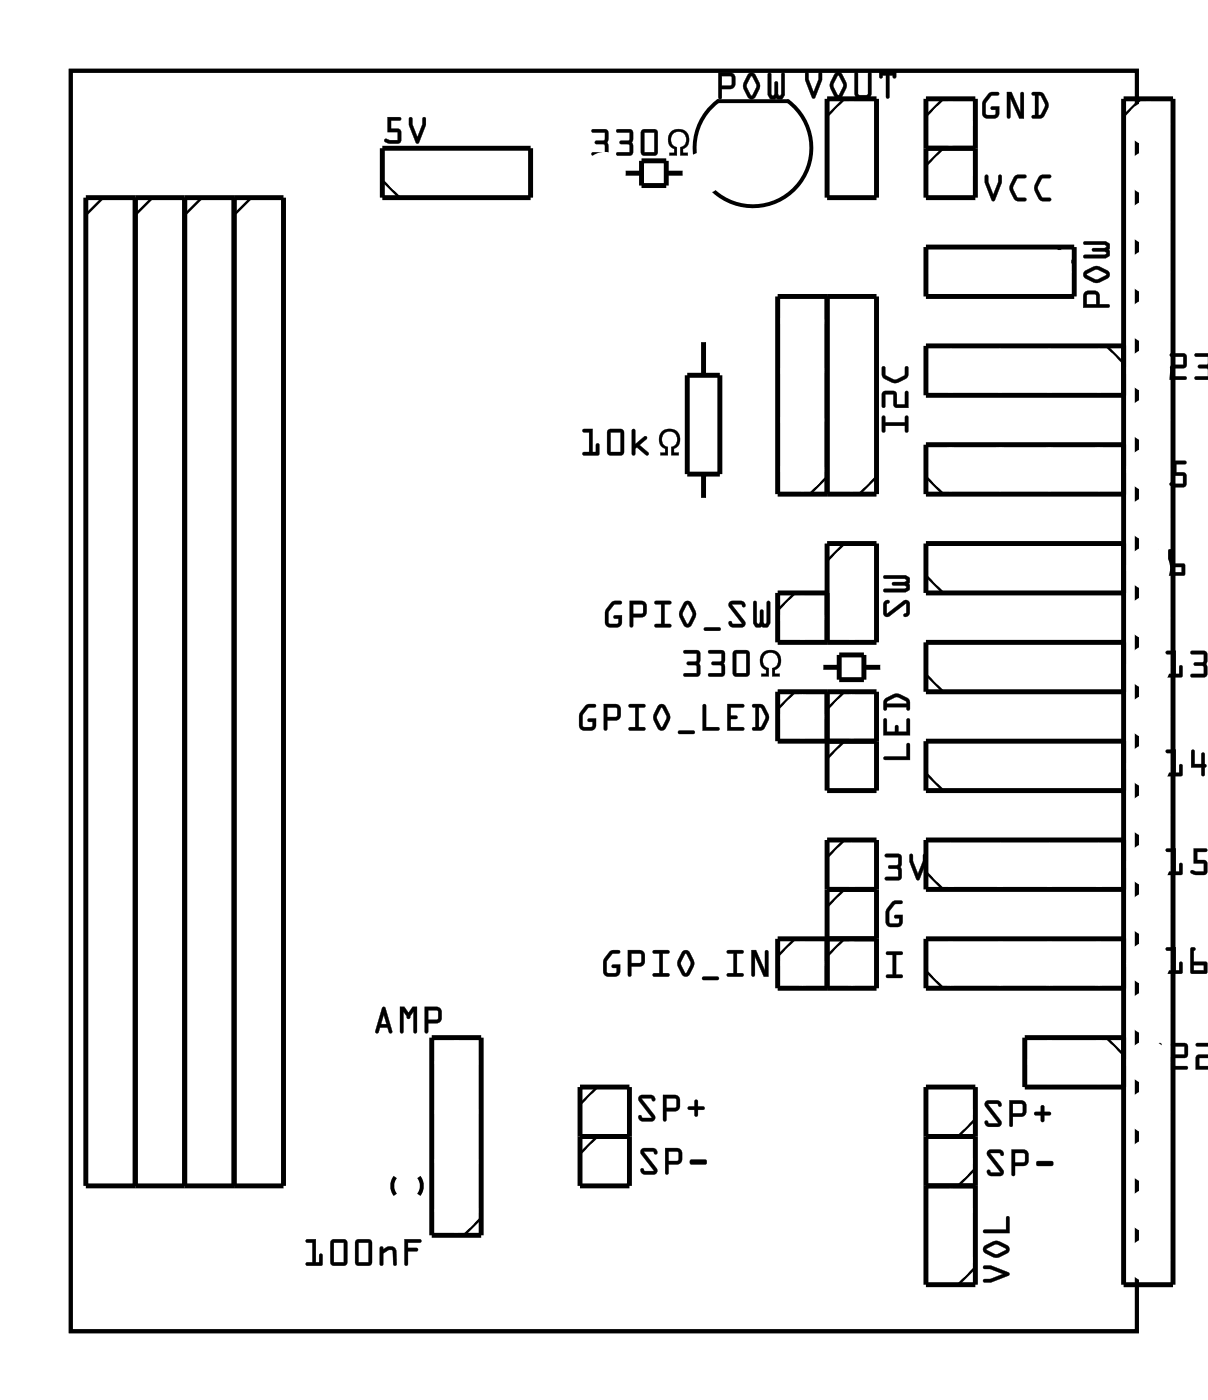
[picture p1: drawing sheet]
<svg xmlns="http://www.w3.org/2000/svg" width="62mm" height="72mm" viewBox="0 0 62 72" stroke-linecap="round" stroke-linejoin="round" font-family="sans-serif">
<path d="M3.6 3.6h54.8v64.8h-54.8zM40.5 5.2h-3.6a3 3 0 0 0-.4 4.4 3 3 0 0 0 4.4 0 3 3 0 0 0-.4-4.4M20.3 60.5a.73 .73 0 0 0 0 .9M21.5 60.5a.73 .73 0 0 1 0 .9" fill="none" stroke="#000" stroke-width=".2"/>
<g fill="#000">
<path d="M34.5 6.8a.55 .55 0 0 1 .8 0 .55 .55 0 0 1-.2 .9v.2h.2v.1h-.3v-.4a.4 .4 0 0 0 .2-.7 .4 .4 0 0 0-.7 0 .4 .4 0 0 0 .3 .7v.4h-.4v-.1h.3v-.2a.53 .53 0 0 1-.2-.9zM34 22.2a.55 .55 0 0 1 .9 .1 .55 .55 0 0 1-.3 .8v.2h.3v.1h-.4v-.4a.4 .4 0 0 0 .2-.6 .4 .4 0 0 0-.6 0 .4 .4 0 0 0 .2 .6v.4h-.4v-.1h.3v-.2a.53 .53 0 0 1-.2-.9zM39.2 33.6a.55 .55 0 0 1 .8 0 .55 .55 0 0 1-.2 .8v.2h.3v.2h-.4v-.5a.4 .4 0 0 0 .2-.6 .4 .4 0 0 0-.6 0 .4 .4 0 0 0 .2 .6v.5h-.4v-.2h.3v-.2a.53 .53 0 0 1-.2-.8zM45.8 46.4l.2-.1h.3l.1 .1-.1 .1h-.3l-.3 .3v.6l.5 .1v-.3h-.2v-.1l.4-.1v.5l-.2 .1-.4 .1-.2-.1-.1-.2a.94 .94 0 0 1 .3-1zM45.6 48.9l.8 .1v.1h-.3v1h.3v.2l-.9-.1 .1-.1h.3v-1h-.3z"/>
<path d="M3.6 3.6h54.8v64.8h-54.8zM3.6 3.6v64.8h54.8v-64.8z"/>
<path d="M19.9 6h.6a.1 .1 0 0 1 .1 .1 .1 .1 0 0 1-.1 .1h-.4v.4l.5 .1v.6l-.2 .1-.6-.1a.1 .1 0 0 1-.1-.1 .11 .11 0 0 1 .2-.1l.5 .1v-.4h-.5zM19.9 6v.8h.6v.4l-.7-.1v.2l.2 .1h.5l.1-.2v-.5l-.1-.1h-.4v-.4h.5v-.1zM21 6l.2 .1v.3l.3 .7 .2-.7v-.3a.1 .1 0 0 1 .1-.1 .1 .1 0 0 1 .1 .1v.3l-.4 1-.5-1zM21.1 6.1l-.1 .3 .4 .9 .1 .1 .4-1v-.3h-.2v.3l-.2 .7-.3-.7v-.3z"/>
<path d="M19.9 6h.6l.1 .1-.1 .1h-.4v.4h.4l.1 .1v.6l-.2 .1h-.4a.15 .15 0 0 1-.2 0 .16 .16 0 0 1 .1-.3l.5 .1v-.4h-.5zM21 6l.2 .1v.3l.3 .7 .2-.7v-.3h.2v.3l-.4 1-.1-.1-.4-.9z"/>
<path d="M30.4 6.7l.7-.1 .2 .2-.1 .5 .1 .6-.2 .1h-.6a.1 .1 0 0 1-.1-.1 .1 .1 0 0 1 .1-.1h.6v-.4h-.4a.1 .1 0 0 1-.1-.1 .1 .1 0 0 1 .1-.1h.4v-.4h-.7zM30.4 6.7l.1 .1h.6v.4h-.5v.1v.1h.5v.4h-.6l-.1 .1 .8 .1 .1-.2-.1-.5v-.5l-.1-.2zM31.7 6.7l.7-.1 .1 .2v.5v.6l-.1 .1h-.6a.1 .1 0 0 1-.1-.1 .1 .1 0 0 1 .1-.1h.6l-.1-.4h-.4a.1 .1 0 0 1-.1-.1 .1 .1 0 0 1 .1-.1h.4l.1-.4h-.7zM31.7 6.7v.1h.7l-.1 .4h-.4v.1v.1h.4l.1 .4h-.6l-.1 .1 .7 .1 .1-.2v-.5v-.5l-.1-.2zM33 6.7l.6-.1 .2 .1v1.1l-.1 .2h-.6l-.2-.1zM33 6.7v1.2l.1 .1h.6l.1-.2v-1l-.2-.2zM33.1 6.8v1h.5v-1zM33.1 6.8h.5v1h-.5z"/>
<path d="M30.4 6.7l.7-.1 .2 .1-.1 .6 .1 .5-.1 .2-.8-.1 .1-.1h.6v-.4h-.5v-.1v-.1h.5v-.4h-.6zM31.7 6.7l.7-.1 .1 .1v.6v.5l-.1 .2-.7-.1 .1-.1h.6l-.1-.4h-.4l-.1-.1 .1-.1h.4l.1-.4h-.7zM33 6.7l.6-.1 .2 .1v1.1l-.1 .2h-.6l-.1-.1zM33.1 6.8v1h.5v-1z"/>
<path d="M34.5 6.8a.55 .55 0 0 1 .8 0 .55 .55 0 0 1-.2 .9v.2l.3-.1v.2h-.4v-.4a.4 .4 0 0 0 .2-.6 .4 .4 0 0 0-.7 0 .4 .4 0 0 0 .3 .6v.4h-.4v-.2l.3 .1v-.2a.54 .54 0 0 1-.2-.9zM34.5 6.8a.51 .51 0 0 0 .2 .9v.2h-.3v.1h.4v-.4a.41 .41 0 0 1-.3-.7 .41 .41 0 0 1 .7 0 .41 .41 0 0 1-.2 .7v.4h.3v-.1h-.2v-.2a.54 .54 0 0 0 .2-.8 .54 .54 0 0 0-.8-.1z"/>
<path d="M36.9 3.7h.7l.2 .3-.1 .5-.6 .1v.4a.1 .1 0 0 1-.1 .1 .1 .1 0 0 1-.1-.1zM36.9 3.7v1.3l.1 .1 .1-.1v-.4l.6-.1 .1-.5-.2-.2zM37.1 3.9v.5h.5v-.5zM37.1 3.9h.5v.5h-.5zM38.5 3.8l.1-.1 .2 .1 .3 .5-.3 .7a.24 .24 0 0 1-.4 0l-.2-.6zM38.5 3.8l-.3 .6 .2 .6a.24 .24 0 0 0 .4 0l.3-.6-.3-.5a.23 .23 0 0 0-.3-.1zM38.6 3.9l-.2 .5 .2 .5 .3-.5zM38.6 3.9h.1l.2 .5-.3 .5-.2-.5zM39.5 3.8h.1l.1 1.1 .1-.1v-.5a.1 .1 0 0 1 .1-.1 .1 .1 0 0 1 .1 .1v.5l.1 .1v-1.1a.1 .1 0 0 1 .1-.1 .1 .1 0 0 1 .1 .1v1.1l-.1 .2-.3-.1-.3 .1-.1-.2zM39.5 3.8v1.1l.1 .2 .3-.1 .3 .1 .1-.2v-1.1l-.1-.1v.1v1l-.2 .1v-.1v-.5l-.1-.1-.1 .6-.1 .1-.1-1.1z"/>
<path d="M36.9 3.7l.7 .1 .2 .2-.1 .5-.6 .1v.4l-.1 .1-.1-.1zM37.1 3.9v.5h.5v-.5zM38.5 3.8l.1-.1 .2 .1 .3 .5-.3 .7a.23 .23 0 0 1-.4 0l-.2-.6zM38.6 3.9l-.2 .5 .2 .5 .3-.5zM39.5 3.8h.1l.1 1.1 .1-.1v-.5l.1-.1 .1 .1v.5v.1l.2-.1v-1v-.1l.1 .1v1.1l-.1 .2h-.6l-.1-.2z"/>
<path d="M41.4 3.7l.2 .1v.3l.2 .6 .3-.6v-.3a.1 .1 0 0 1 .1-.1 .1 .1 0 0 1 .1 .1v.3l-.5 1-.4-1zM41.4 3.7v.4l.3 .9h.2l.4-.9-.1-.3h-.1v.3l-.3 .7-.3-.7v-.3zM42.9 3.8l.2-.1 .2 .1 .2 .5-.2 .6a.24 .24 0 0 1-.4 0l-.3-.5zM42.9 3.8l-.2 .6 .2 .5a.24 .24 0 0 0 .4 0l.2-.5-.2-.6a.23 .23 0 0 0-.4 0zM43.1 3.9l-.3 .5 .3 .5 .2-.5zM43.1 3.9l.3 .5-.3 .5-.3-.5zM43.9 3.7l.2 .1v1l.1 .1 .4-.1v-1a.1 .1 0 0 1 .1-.1 .1 .1 0 0 1 .1 .1v1.1l-.2 .2h-.4l-.2-.1-.1-.2zM44 3.7l-.1 1.2 .2 .1h.5l.2-.2v-1l-.1-.1-.1 .1v1l-.4 .1-.1-.1v-1zM45.2 3.7h.9v.2a.11 .11 0 0 1-.2 .1 .1 .1 0 0 1 0-.1h-.2v1.1a.1 .1 0 0 1-.1 .1 .1 .1 0 0 1-.1-.1v-1.1h-.1a.11 .11 0 0 1-.1 .1 .11 .11 0 0 1-.1 0zM45.2 3.7v.3l.2-.1h.1v1.1l.2 .1v-1.2h.2l.1 .1 .1-.3z"/>
<path d="M41.4 3.7l.2 .1v.3l.2 .6 .3-.6v-.3h.1l.1 .3-.4 1-.2-.1-.3-.9zM42.9 3.8l.2-.1 .2 .1 .2 .5-.2 .6a.23 .23 0 0 1-.4 0l-.2-.5zM43.1 3.9l-.3 .5 .3 .5 .2-.5zM43.9 3.7l.2 .1v1l.1 .1 .4-.1v-1l.1-.1 .1 .1v1l-.2 .2h-.5l-.2-.1zM45.2 3.7h.9l-.1 .3h-.1v-.1h-.2v1.2l-.2-.1v-1.1h-.1l-.1 .1h-.1z"/>
<path d="M50.8 4.8l.5-.1a.1 .1 0 0 1 .1 .1 .1 .1 0 0 1-.1 .1h-.3l-.3 .4v.6h.4l.1-.3-.2 .1a.1 .1 0 0 1-.1-.1 .1 .1 0 0 1 .1-.1h.4l-.1 .5-.2 .1-.5-.1-.1-.2v-.6zM50.8 4.8a.9 .9 0 0 0-.1 1.3h.5l.1-.3 .1-.3h-.4l-.1 .1h.3v.3h-.5v-.7l.3-.3h.3v-.1l-.3-.1zM51.7 4.7h.3l.4 1.1v-1a.1 .1 0 0 1 .1-.1 .1 .1 0 0 1 .1 .1v1.3h-.2l-.5-1.1v1a.1 .1 0 0 1-.1 .1 .1 .1 0 0 1-.1-.1zM51.8 4.7v1.3l.1 .1v-.1v-1l.5 1.1h.2v-1.3l-.1-.1v.1l-.1 1-.4-1.1zM53 4.8h.6l.3 .6-.3 .6-.5 .1a.1 .1 0 0 1-.1-.1 .1 .1 0 0 1 .1-.1h.1v-1h-.2zM53.1 4.8v.1h.1v1h-.1l-.1 .1 .5 .1 .4-.5v-.4l-.3-.4zM53.4 4.9v1h.1l.2-.5-.2-.4zM53.4 4.9l.1 .1 .2 .4-.3 .5z"/>
<path d="M50.8 4.8l.2-.1h.3l.1 .1-.1 .1h-.3l-.3 .3v.7h.4l.1-.3h-.2l-.1-.1h.5l-.1 .4-.1 .2h-.5l-.1-.1-.1-.2a.94 .94 0 0 1 .3-1zM51.8 4.7h.2l.4 1.1v-1l.1-.1 .1 .1v1.3h-.2l-.5-1.1v1v.1l-.1-.1zM53.1 4.8h.5a.8 .8 0 0 1 .1 1.1l-.2 .2-.5-.1 .1-.1h.1v-1h-.1zM53.4 4.9v1l.3-.5-.2-.4z"/>
<path d="M50.6 9h.2v.3l.3 .7 .2-.7v-.2a.1 .1 0 0 1 .1-.1 .1 .1 0 0 1 .1 .1v.3l-.4 1-.5-1zM50.6 9v.4l.4 .9h.1l.4-.9v-.4h-.2v.4l-.2 .6-.3-.6v-.4zM52.1 9.1l.6-.1a.1 .1 0 0 1 .1 .1 .1 .1 0 0 1-.1 .1h-.4l-.2 .5 .2 .4 .4 .1a.1 .1 0 0 1 .1 .1 .1 .1 0 0 1-.1 .1l-.5-.1-.3-.5v-.2zM52.2 9.1l-.3 .4a.83 .83 0 0 0 .4 .8h.4v-.1h-.4l-.2-.4v-.2l.2-.4 .4-.1v-.1h-.4zM53.4 9.1l.5-.1a.1 .1 0 0 1 .1 .1 .1 .1 0 0 1-.1 .1h-.3l-.3 .5 .3 .4 .3 .1a.1 .1 0 0 1 .1 .1 .1 .1 0 0 1-.1 .1l-.4-.1-.3-.5v-.2zM53.4 9.1l-.2 .4a.83 .83 0 0 0 .3 .8h.4h.1v-.1h-.4l-.3-.4v-.2l.3-.4 .4-.1v-.1h-.4z"/>
<path d="M50.6 9h.2v.3l.3 .7 .2-.7v-.3h.2v.4l-.4 .9h-.1l-.4-.9zM52.1 9.1l.2-.1h.5l-.1 .2h-.4l-.2 .5 .2 .5h.4l.1 .1h-.1a.6 .6 0 0 1-.8-.5v-.3zM53.4 9.1l.2-.1h.4v.2h-.4l-.3 .5 .3 .5h.4v.1h-.1a.6 .6 0 0 1-.7-.5v-.3z"/>
<path d="M55.8 15l.1-.1 .5 .1 .1 .1v.5h.5v.2h-1.3zM55.9 15.1v.5h.4v-.5zM55.8 13.9l.6-.2 .5 .2a.23 .23 0 0 1 0 .4l-.6 .2-.5-.2-.1-.2zM55.9 14.1l.5 .3 .5-.3-.5-.2zM55.7 12.4h1.1l.2 .1v.6l-.2 .2h-1.1v-.1l.1-.1h1l.1-.1-.1-.1h-.6l-.1-.1h.1h.6l.1-.2h-1.1z"/>
<path d="M55.7 15l.2-.1 .5 .1 .1 .1v.5h.5a.1 .1 0 0 1 0 .1 .1 .1 0 0 1 0 .1h-1.3v-.6zM55.8 15l-.1 .8h1.3v-.1l-.5-.1v-.5l-.1-.1zM55.9 15.2v.4h.4v-.4zM55.9 15.1h.4l.1 .5h-.6zM55.7 13.9l.7-.2 .5 .2a.24 .24 0 0 1 0 .4l-.4 .2h-.2l-.6-.2v-.2zM55.8 13.9a.23 .23 0 0 0 0 .4l.6 .2 .5-.2a.24 .24 0 0 0 0-.4l-.5-.2zM55.9 14.1l.5 .3 .5-.3-.5-.2zM55.9 14.1l.5-.3 .5 .3-.5 .3-.5-.2zM55.7 12.4h1.1l.2 .2v.2v.3l-.2 .2h-1a.1 .1 0 0 1-.1-.1 .1 .1 0 0 1 .1-.1l1.1-.1-.1-.1h-.6a.1 .1 0 0 1-.1-.1 .1 .1 0 0 1 .1-.1l.6 .1 .1-.2h-1.1zM55.7 12.4l.1 .2h1.1l-.1 .2h-.7l.1 .1h.6l.1 .1-.1 .1h-1l-.1 .1v.1h1.1l.2-.2v-.3v-.3l-.2-.1z"/>
<path d="M59.5 18.2h.1v1.1a.37 .37 0 0 1-.3 .2 .37 .37 0 0 1-.4-.2v-.3a.1 .1 0 0 1 .1-.1 .1 .1 0 0 1 .1 .1l.1 .3h.2zM59.5 18.2v1.1h-.4l-.1-.4v.1v.3a.35 .35 0 0 0 .3 .2 .35 .35 0 0 0 .3-.2v-1.1zM60.1 18.2h.7l.2 .1-.1 .6h-.6v.4h.6a.1 .1 0 0 1 .1 .1 .1 .1 0 0 1-.1 .1h-.8l.1-.7h.6v-.5h-.6zM60.2 18.2v.1h.6v.5h-.6l-.1 .7h.8v-.1h-.6v-.5h.6l.1-.6-.2-.1zM61.4 18.2h.7v1.3h-.6a.1 .1 0 0 1-.1-.1 .1 .1 0 0 1 .1-.1h.6v-.3l-.4-.1a.1 .1 0 0 1-.1-.1 .1 .1 0 0 1 .1-.1h.4v-.4h-.7zM61.4 18.2l.1 .1h.6v.4l-.5 .1v.1l.5 .1v.4h-.6l-.1 .1h.7v-1.3z"/>
<path d="M59.5 18.2h.1v1.1a.36 .36 0 0 1-.3 .2 .36 .36 0 0 1-.4-.2v-.3l.1-.1 .1 .1v.3h.4zM60.2 18.2h.6l.2 .1-.1 .6h-.6v.4l.6 .1v.1h-.8l.1-.7h.6v-.5h-.6zM61.4 18.2h.7v1.3h-.7l.1-.2h.6v-.3l-.5-.1v-.1l.5-.1v-.4h-.7z"/>
<path d="M30.1 36.3l.4-.1a.1 .1 0 0 1 .1 .1 .1 .1 0 0 1-.1 .1h-.2l-.3 .4v.5h.4l.1-.2h-.2a.1 .1 0 0 1-.1-.1 .1 .1 0 0 1 .1-.1h.3v.6l-.2 .1-.6-.1v-.2v-.6zM30.1 36.3a.9 .9 0 0 0-.2 1.2h.6l.1-.2v-.4h-.3l-.1 .2h.3l-.1 .3-.5-.1 .1-.6 .2-.3h.4v-.1l-.3-.1zM31 36.2h.7l.2 .3-.1 .5h-.6v.5a.1 .1 0 0 1-.1 .1 .1 .1 0 0 1-.1-.1zM31 36.2v1.3h.1h.1v-.5h.6l.1-.5-.2-.3zM31.2 36.4v.5l.5-.1v-.4zM31.2 36.4h.5v.4l-.5 .1zM32.3 36.2h.8a.1 .1 0 0 1 .1 .1 .1 .1 0 0 1-.1 .1h-.3v1h.3a.1 .1 0 0 1 .1 .1 .1 .1 0 0 1-.1 .1h-.7a.1 .1 0 0 1-.1-.1 .1 .1 0 0 1 .1-.1h.3v-1h-.3zM32.3 36.2l.1 .2h.3v1h-.3l-.1 .1h.8v-.1h-.3v-1h.3l.1-.1zM33.8 36.3l.2-.1 .2 .1 .2 .5-.2 .6a.24 .24 0 0 1-.4 0l-.2-.5zM33.8 36.3l-.2 .6 .2 .5a.24 .24 0 0 0 .4 0l.2-.5-.2-.6a.23 .23 0 0 0-.4 0zM34 36.4l-.2 .5 .2 .5 .3-.5zM34 36.4h.1l.2 .5-.3 .5-.3-.5zM34.9 37.6l.7-.1a.1 .1 0 0 1 .1 .1 .1 .1 0 0 1-.1 .1h-.7zM34.9 37.6v.1h.7l.1-.1h-.1zM36.1 36.2l.2 .1v1.1h.6a.1 .1 0 0 1 .1 .1 .1 .1 0 0 1-.1 .1h-.8zM36.1 36.2v1.4l.8-.1v-.1h-.6v-1.1zM37.4 36.2h.8a.1 .1 0 0 1 .1 .1 .1 .1 0 0 1-.1 .1h-.6v.4h.2a.1 .1 0 0 1 .1 .1 .1 .1 0 0 1-.1 .1h-.2v.4h.6a.1 .1 0 0 1 .1 .1 .1 .1 0 0 1-.1 .1h-.8zM37.4 36.2v1.4l.8-.1v-.1h-.6v-.4l.2-.1h.1l-.1-.1h-.2v-.4h.6v-.1zM38.7 36.2h.5l.3 .7-.2 .6-.6 .1a.1 .1 0 0 1-.1-.1 .1 .1 0 0 1 .1-.1h.1v-1l-.1-.1zM38.7 36.2v.1l.1 .1v1h-.1v.1h.4l.4-.4v-.4l-.3-.5zM39 36.4v1l.1-.1 .2-.4-.2-.5zM39 36.4h.2l.2 .5-.3 .5h-.1z"/>
<path d="M30.1 36.3l.2-.1h.3v.1v.1h-.4l-.2 .3-.1 .6 .5 .1 .1-.3h-.2l-.1-.1 .4-.1v.5l-.1 .1-.5 .1-.2-.1v-.2a.94 .94 0 0 1 .3-1zM31 36.2h.7l.2 .3-.1 .5h-.6v.5l-.1 .1-.1-.1zM31.2 36.4v.5l.5-.1v-.4zM32.3 36.2h.9l-.1 .2h-.3v1h.3v.1h-.8l.1-.1h.3v-1h-.3zM33.8 36.3l.2-.1 .2 .1 .2 .5-.2 .6a.23 .23 0 0 1-.4 0l-.2-.5zM34 36.4l-.2 .5 .2 .5 .3-.5zM34.9 37.6h.7h.1l-.1 .1h-.7zM36.1 36.2l.2 .1v1.1h.6v.1l-.8 .1zM37.4 36.2h.8v.2h-.6v.4h.3v.1v.1h-.3v.4h.6v.1l-.8 .1zM38.7 36.2h.5a.8 .8 0 0 1 .1 1.2l-.2 .1h-.4v-.1h.1v-1l-.1-.1zM39 36.4v1h.1l.2-.5-.2-.5z"/>
<path d="M30 22.1l.5-.1v1.2h.1v-.3a.1 .1 0 0 1 .1-.1 .1 .1 0 0 1 .1 .1v.5h-.8a.1 .1 0 0 1-.1-.1 .1 .1 0 0 1 .1-.1h.3v-1h-.3zM30 22.1v.1h.3v1l-.3 .1-.1 .1h.8v-.6h-.1v.4h-.2l.1-1.1zM31.3 22.1l.6-.1 .2 .2v1l-.1 .2h-.6l-.2-.1zM31.3 22.1l-.1 1.2 .2 .1h.6l.1-.2v-1l-.2-.1zM31.4 22.2v1h.5v-1zM31.4 22.2h.5v1h-.5zM32.5 22.1h.2v.7l.4-.4a.09 .09 0 0 1 .1 0 .1 .1 0 0 1 0 .2l-.3 .3 .4 .3a.1 .1 0 0 1 0 .2 .1 .1 0 0 1-.1 0l-.5-.4v.1v.2a.1 .1 0 0 1-.1 .1 .1 .1 0 0 1-.1-.1zM32.5 22.1v1.3h.1v-.3l.1-.1 .6 .4v-.1l-.4-.4 .3-.4-.1-.1-.5 .5v-.8z"/>
<path d="M30 22.1h.5v1.1h.1v-.4h.1v.6h-.8l.1-.2h.3v-1h-.3zM31.3 22.1h.6l.2 .1v1l-.1 .2h-.6l-.2-.1zM31.4 22.2v1h.5v-1zM32.5 22.1h.2v.7l.4-.4 .2 .1-.4 .4 .4 .4v.1l-.6-.4v.1l-.1 .3h-.1z"/>
<path d="M31.4 31l.5-.1a.1 .1 0 0 1 .1 .1 .1 .1 0 0 1-.1 .1h-.3l-.3 .4v.5h.5v-.2h-.2a.1 .1 0 0 1-.1-.1 .1 .1 0 0 1 .1-.1h.4l-.1 .6-.2 .1-.5-.1-.1-.2v-.6zM31.4 31a.9 .9 0 0 0-.1 1.2h.5l.2-.2v-.4h-.4v.2h.2v.3l-.5-.1v-.6l.3-.3h.3l.1-.1-.4-.1zM32.4 30.9h.7l.1 .3v.5h-.7l.1 .5a.1 .1 0 0 1-.1 .1 .1 .1 0 0 1-.1-.1zM32.4 30.9v1.3h.1v-.5l.7-.1v-.4l-.1-.3zM32.5 31.1v.5l.5-.1v-.4zM32.5 31.1h.5v.4l-.5 .1zM33.7 30.9h.7a.1 .1 0 0 1 .1 .1 .1 .1 0 0 1-.1 .1h-.2v1h.2a.1 .1 0 0 1 .1 .1 .1 .1 0 0 1-.1 .1h-.7a.1 .1 0 0 1-.1-.1 .1 .1 0 0 1 .1-.1h.3v-1h-.3zM33.7 30.9v.2h.3v1h-.3v.1h.7v-.1h-.3v-1h.3l.1-.2zM35.2 31l.1-.1 .2 .1 .3 .5-.2 .6a.25 .25 0 0 1-.5 0l-.2-.5zM35.2 31l-.3 .6 .2 .5a.24 .24 0 0 0 .4 0l.3-.5-.3-.6a.23 .23 0 0 0-.3 0zM35.3 31.1l-.2 .5 .2 .5 .3-.5zM35.3 31.1h.1l.2 .5-.3 .5-.2-.5zM36.2 32.3l.8-.1a.1 .1 0 0 1 .1 .1 .1 .1 0 0 1-.1 .1h-.8zM36.2 32.3l.1 .1h.7v-.1zM37.5 30.9h.7l.1 .2a.13 .13 0 0 1-.1 .1 .13 .13 0 0 1-.1-.1h-.5l.7 .8a.21 .21 0 0 1 0 .2 .21 .21 0 0 1-.2 .2l-.5-.1-.2-.2a.13 .13 0 0 1 .2-.1 .13 .13 0 0 1 .1 .2h.4l-.6-.9zM37.5 31v.2l.6 .9h-.4l-.2-.2v.2l.2 .1h.5l.1-.2-.7-.9h.5l.1 .1 .1-.2-.2-.1zM38.7 30.9l.2 .1v1.1l.2-.1v-.6a.1 .1 0 0 1 0-.1 .1 .1 0 0 1 .1 .1v.6l.2 .1v-1.1a.1 .1 0 0 1 .1-.1 .1 .1 0 0 1 .1 .1v1l-.1 .2h-.3l-.3 .1-.2-.3zM38.7 30.9v1.1l.2 .2h.3h.2l.2-.2v-1.1h-.1l-.1 .1v1l-.1 .1-.1-.1v-.6l-.1-.1v.7l-.2 .1v-1.1z"/>
<path d="M31.4 31l.2-.1h.3l.1 .1-.1 .1h-.3l-.3 .3v.6l.4 .1 .1-.3h-.2l-.1-.1 .5-.1-.1 .5-.1 .1-.4 .1-.2-.1-.1-.2a.94 .94 0 0 1 .3-1zM32.4 30.9h.7l.1 .3v.5h-.7v.5v.1l-.1-.1zM32.5 31.1v.5l.5-.1v-.4zM33.7 30.9h.8v.2h-.3v1h.3v.1h-.9l.1-.1h.3v-1h-.3zM35.2 31l.1-.1 .2 .1 .3 .5-.3 .6a.23 .23 0 0 1-.4 0l-.2-.5zM35.3 31.1l-.2 .5 .2 .5 .3-.5zM36.2 32.3h.8v.1h-.7zM37.5 30.9h.6l.2 .1-.1 .2-.1-.1h-.5l.7 .9-.1 .2-.5 .1-.2-.2v-.2l.2 .2h.4l-.6-.9zM38.7 30.9l.2 .1v1.1l.2-.1v-.6l.1-.1v.1v.6l.1 .1 .1-.1v-1l.1-.1h.1v1.1l-.1 .2h-.7l-.1-.2z"/>
<path d="M34 22.2a.55 .55 0 0 1 .9 .1 .55 .55 0 0 1-.3 .8v.2h.3v.1h-.4v-.4a.4 .4 0 0 0 .2-.6 .4 .4 0 0 0-.6 0 .4 .4 0 0 0 .2 .6v.4h-.4v-.1h.3v-.2a.54 .54 0 0 1-.2-.9zM34 22.2a.51 .51 0 0 0 .2 .9v.2h-.3v.1h.4v-.4a.41 .41 0 0 1-.2-.7 .41 .41 0 0 1 .7 0 .41 .41 0 0 1-.3 .7v.4h.4v-.1h-.3v-.2a.54 .54 0 0 0 .2-.8 .54 .54 0 0 0-.8-.1z"/>
<path d="M35.1 33.4h.7l.2 .2-.1 .5 .1 .6-.2 .1h-.6a.1 .1 0 0 1-.1-.1 .1 .1 0 0 1 .1-.1h.6v-.4h-.4a.1 .1 0 0 1-.1-.1 .1 .1 0 0 1 .1-.1h.4v-.4h-.6zM35.2 33.5v.1h.6v.4h-.4l-.1 .1 .1 .1h.4v.4h-.6l-.1 .1 .8 .1 .1-.2-.1-.5 .1-.6-.2-.1zM36.4 33.4h.7l.2 .2-.1 .5 .1 .6-.2 .1h-.6a.1 .1 0 0 1-.1-.1 .1 .1 0 0 1 .1-.1h.6v-.4h-.4a.1 .1 0 0 1-.1-.1 .1 .1 0 0 1 .1-.1h.4v-.4h-.7zM36.4 33.5v.1h.7v.4h-.5v.1v.1h.5v.4h-.6l-.1 .1 .7 .1 .2-.2-.1-.5v-.6l-.1-.1zM37.7 33.5l.7-.1 .1 .1v1.1l-.1 .2h-.6l-.1-.1zM37.7 33.5v1.2l.1 .1h.6l.1-.2v-1.1l-.1-.1zM37.8 33.6v1h.6v-1zM37.8 33.6h.6v1h-.6z"/>
<path d="M35.1 33.4h.7l.2 .1-.1 .6 .1 .5-.1 .2-.8-.1 .1-.1h.6v-.4h-.5v-.1v-.1h.5v-.4h-.6zM36.4 33.4h.7l.1 .1v.6l.1 .5-.1 .2-.8-.1 .1-.1h.6v-.4h-.5v-.1v-.1h.5v-.4h-.7zM37.7 33.5l.7-.1 .1 .1v1.1l-.1 .2h-.6l-.1-.1zM37.8 33.6v1h.6v-1z"/>
<path d="M39.2 33.5a.55 .55 0 0 1 .9 .1 .55 .55 0 0 1-.3 .8v.2h.3v.2h-.4v-.5a.4 .4 0 0 0 .2-.6 .4 .4 0 0 0-.6 0 .4 .4 0 0 0 .2 .6v.5h-.4v-.2h.3v-.2a.54 .54 0 0 1-.2-.9zM39.2 33.6a.51 .51 0 0 0 .2 .8v.2h-.3v.2h.4v-.4a.41 .41 0 0 1-.2-.7 .41 .41 0 0 1 .6 0 .41 .41 0 0 1-.2 .7v.4h.4v-.2h-.3v-.2a.54 .54 0 0 0 .2-.8 .54 .54 0 0 0-.8 0z"/>
<path d="M45.5 30.9l.1-.1 .1 .1-.1 .2v.4l.8-.6h.2l.2 .1-.1 .6-.1 .1h-.2l.2-.2v-.5l-.9 .7h-.2l-.1-.2zM45.4 29.6h1.1l.2 .1v.6l-.2 .1h-1l-.1-.1h.1h1l.1-.2h-.1h-.6l-.1-.1 .1-.1h.6l.1-.1-1.1-.1z"/>
<path d="M45.5 30.9l.1-.1a.13 .13 0 0 1 .1 .2 .13 .13 0 0 1-.1 .1v.4l.8-.6a.21 .21 0 0 1 .3 0 .21 .21 0 0 1 .1 .1v.6l-.3 .1a.13 .13 0 0 1-.1-.1 .13 .13 0 0 1 .2-.1v-.5l-.9 .7a.21 .21 0 0 1-.3-.2zM45.5 30.9l-.1 .6a.2 .2 0 0 0 .3 .2l.9-.7v.5l-.1 .2 .2-.1v-.6l-.2-.1-.9 .6v-.4l.1-.2zM45.4 29.6h1.2l.2 .1-.1 .3 .1 .3-.2 .2h-1.1a.1 .1 0 0 1-.1-.1 .1 .1 0 0 1 .1-.1l1.1-.1-.1-.1h-.6a.1 .1 0 0 1-.1-.1 .1 .1 0 0 1 .1-.1h.6l.1-.1h-1.1zM45.4 29.6l.1 .1 1.1 .1-.1 .1-.6 .1v.1h.6h.1l-.1 .2h-1h-.1l.1 .1h1l.2-.1v-.3v-.3l-.2-.1z"/>
<path d="M45.4 21.4h.1v.3h1v-.3h.1l.1 .8h-.2v-.3h-1v.3h-.1zM45.4 20.1h.6l.1 .2v.5h.4v-.6l.1-.1 .1 .9-.7-.1-.1-.6h-.4v.6l-.1 .1zM45.4 18.9h.1v.4l.5 .2 .5-.2v-.4l.1-.1 .1 .1a.6 .6 0 0 1-.6 .8h-.3l-.4-.3-.1-.2z"/>
<path d="M45.3 21.4h.2v.3h1v-.2a.1 .1 0 0 1 .1-.1 .1 .1 0 0 1 .1 .1v.6a.1 .1 0 0 1-.1 .1 .1 .1 0 0 1-.1-.1v-.2h-1v.2a.1 .1 0 0 1-.1 .1 .1 .1 0 0 1-.1-.1zM45.4 21.4v.8h.1v-.3h1v.3h.2l-.1-.8h-.1v.3h-1v-.3zM45.4 20.1h.6l.1 .7h.4v-.6a.1 .1 0 0 1 .1-.1 .1 .1 0 0 1 .1 .1v.8l-.7-.1-.1-.6h-.4v.6a.1 .1 0 0 1-.1 .1 .1 .1 0 0 1-.1-.1zM45.4 20.2v.8l.1-.1v-.6h.4l.1 .6 .7 .1-.1-.9-.1 .1v.6h-.4v-.5l-.1-.2zM45.3 18.8l.2 .1v.4l.5 .2 .5-.2v-.4a.1 .1 0 0 1 .1-.1 .1 .1 0 0 1 .1 .1l-.1 .5-.6 .3-.6-.3zM45.4 18.9v.5l.4 .3a.83 .83 0 0 0 .9-.4v-.4l-.1-.1-.1 .1v.4l-.4 .2h-.2l-.4-.2v-.4z"/>
<path d="M45.4 38.9h1.2v-.7h.2v.9h-1.3zM45.4 37h.2v.6h.4v-.3h.1h.1v.3h.4v-.6l.1-.1 .1 .9h-1.4zM45.5 35.9a.81 .81 0 0 1 1.2 0l.1 .5-.1 .1-.1-.1h-1v.1h-.1l-.1-.4zM45.6 36.1v.1h1l-.1-.2-.4-.2z"/>
<path d="M45.4 38.9h1.2v-.6a.1 .1 0 0 1 .1-.1 .1 .1 0 0 1 .1 .1v.8h-1.3zM45.4 38.9l.1 .2h1.3v-.8h-.2v.6zM45.4 36.9l.2 .1v.6h.4v-.2a.1 .1 0 0 1 .1-.1 .1 .1 0 0 1 .1 .1v.2h.4v-.6a.1 .1 0 0 1 .1-.1 .1 .1 0 0 1 .1 .1v.8h-1.4zM45.4 37v.8h1.4l-.1-.9-.1 .1v.6h-.4v-.3h-.1h-.1v.3h-.4v-.6zM45.5 35.9l.5-.2h.3l.4 .3 .1 .4a.1 .1 0 0 1-.1 .1 .1 .1 0 0 1-.1-.1h-1a.1 .1 0 0 1-.1 .1 .1 .1 0 0 1-.1-.1zM45.5 35.9l-.1 .2 .1 .4h.1v-.2h1v.2h.2l-.1-.5-.4-.3h-.4zM45.6 36.1v.1h1l-.1-.2-.4-.2zM45.6 36.1l.5-.3 .4 .2 .1 .2h-1z"/>
<path d="M59.3 38.6h.1v1a.37 .37 0 0 1-.3 .3 .37 .37 0 0 1-.4-.3v-.2a.1 .1 0 0 1 .1-.1 .1 .1 0 0 1 .1 .1v.3h.3zM59.3 38.6v1.1h-.4l-.1-.4h-.1v.3a.35 .35 0 0 0 .4 .3 .35 .35 0 0 0 .3-.3v-1zM59.9 38.6l.5-.1v1.2h.2v-.3a.1 .1 0 0 1 .1-.1 .1 .1 0 0 1 .1 .1v.5h-.8a.1 .1 0 0 1-.1-.1 .1 .1 0 0 1 .1-.1h.3v-1h-.3zM59.9 38.6l.1 .1h.3v1h-.3l-.1 .1 .8 .1v-.6h-.1v.4h-.2v-1.2zM61.2 38.6h.2v.7h.3v-.5a.1 .1 0 0 1 .1-.1 .1 .1 0 0 1 .1 .1v.5a.09 .09 0 0 1 .1 .1 .09 .09 0 0 1-.1 .1v.3a.1 .1 0 0 1-.1 .1 .1 .1 0 0 1-.1-.1v-.3h-.5zM61.3 38.6l-.1 .9 .6-.1v.4l.1 .1v-.5h.1l-.1-.1v-.6h-.1v.6h-.4v-.7z"/>
<path d="M59.3 33.5h.1v1.1a.37 .37 0 0 1-.3 .2 .37 .37 0 0 1-.4-.2v-.3a.1 .1 0 0 1 .1-.1 .1 .1 0 0 1 .1 .1v.3h.3zM59.3 33.5v1.1h-.4l-.1-.4-.1 .1v.3a.35 .35 0 0 0 .4 .2 .35 .35 0 0 0 .3-.2v-1.1zM59.9 33.5l.5-.1v1.2h.2v-.3a.1 .1 0 0 1 .1-.1 .1 .1 0 0 1 .1 .1v.5h-.8a.1 .1 0 0 1-.1-.1 .1 .1 0 0 1 .1-.1h.3v-1h-.3zM59.9 33.5l.1 .1h.3v1.1h-.3l-.1 .1h.8v-.6l-.1 .1v.4h-.2v-1.2zM61.2 33.5l.7-.1 .2 .2-.1 .5v.6l-.1 .1h-.6a.1 .1 0 0 1-.1-.1 .1 .1 0 0 1 .1-.1h.6l-.1-.3-.4-.1a.1 .1 0 0 1-.1-.1 .1 .1 0 0 1 .1-.1h.4l.1-.4h-.7zM61.2 33.5v.1h.7v.4l-.5 .1v.1h.5v.5h-.6l-.1 .1h.7l.1-.2v-.5v-.5l-.1-.1z"/>
<path d="M59.3 38.6h.1v1a.36 .36 0 0 1-.3 .3 .36 .36 0 0 1-.4-.3v-.3h.1h.1v.4h.3zM59.9 38.6l.5-.1v1.2h.2v-.4h.1v.6l-.8-.1 .1-.1h.3v-1h-.3zM61.3 38.6h.1v.7h.3l.1-.6h.1v.6l.1 .1-.1 .1v.4l-.1-.1-.1-.3h-.5z"/>
<path d="M59.3 33.5h.1v1.1a.36 .36 0 0 1-.3 .2 .36 .36 0 0 1-.4-.2v-.3l.1-.1 .1 .1v.3h.3zM59.9 33.5h.5v1.1h.2v-.3l.1-.1v.6h-.8l.1-.2h.3v-1h-.3zM61.2 33.5h.7l.1 .1v.5l.1 .5-.2 .2h-.7l.1-.2h.6l-.1-.3-.4-.1v-.1l.5-.1v-.4h-.7z"/>
<path d="M59.4 28.3h.2v1a.37 .37 0 0 1-.4 .3 .37 .37 0 0 1-.4-.3v-.2a.1 .1 0 0 1 .1-.1 .1 .1 0 0 1 .1 .1l.1 .3h.2zM59.4 28.3v1.1h-.3l-.2-.4v.3a.35 .35 0 0 0 .3 .3 .35 .35 0 0 0 .3-.3v-1zM60.1 28.3l.1-.1a.09 .09 0 0 1 .1 .1 .09 .09 0 0 1-.1 .1v.6h.7v.6l-.9-.1zM60.1 28.3v1.2l.8 .1v-.6h-.7v-.6l.1-.1zM60.2 29.1v.3h.5v-.3zM60.2 29.1h.5v.3h-.5z"/>
<path d="M59.4 28.3h.2v1a.36 .36 0 0 1-.4 .3 .36 .36 0 0 1-.3-.3v-.3h.1l.1 .4h.3zM60.1 28.3h.2l-.1 .1v.6h.7v.6l-.9-.1zM60.2 29.1v.3h.5v-.3z"/>
<path d="M59.5 23.7l.1 .1v1a.37 .37 0 0 1-.3 .3 .37 .37 0 0 1-.4-.3v-.3a.1 .1 0 0 1 .1-.1 .1 .1 0 0 1 .1 .1v.3h.3zM59.5 23.7v1.1l-.4 .1-.1-.5-.1 .1v.3a.35 .35 0 0 0 .4 .3 .35 .35 0 0 0 .3-.3v-1zM60.3 23.7h.6a.1 .1 0 0 1 .1 .1 .1 .1 0 0 1-.1 .1h-.4v.4h.4l.1 .6-.2 .2-.6-.1a.11 .11 0 0 1-.1-.2 .1 .1 0 0 1 .1 0l.6 .1v-.4h-.5zM60.3 23.7v.8l.5-.1v.5l-.6-.1-.1 .1 .3 .1h.5l.1-.1v-.5l-.1-.1h-.4v-.4l.4-.1 .1-.1z"/>
<path d="M59.5 23.7l.1 .1v1a.36 .36 0 0 1-.3 .3 .36 .36 0 0 1-.4-.3v-.3l.1-.1 .1 .1v.3h.3zM60.3 23.7h.6l.1 .1-.1 .1h-.4v.4h.4l.1 .1v.5l-.2 .1h-.4a.15 .15 0 0 1-.2 0 .15 .15 0 0 1 0-.2l.6 .1v-.4h-.5z"/>
<path d="M19.7 51.8h.1l.4 1.2-.1 .1h-.1l-.1-.3h-.4l-.1 .3h-.1zM19.7 51.8l-.4 1.2 .1 .1 .1-.3h.4l.1 .3h.1l.1-.1-.4-1.2zM19.7 52.2l-.1 .4h.3zM19.7 52.1l.2 .6h-.3zM20.6 51.7h.2l.2 .4 .2-.4h.2v1.3a.1 .1 0 0 1-.1 .1 .1 .1 0 0 1-.1-.1l.1-1-.2 .2a.11 .11 0 0 1-.1 .2 .11 .11 0 0 1-.1-.2l-.2-.2v1a.1 .1 0 0 1-.1 .1 .1 .1 0 0 1 0-.1zM20.6 51.8v1.3h.1v-.1v-1l.3 .4 .3-.4v1l.1 .1v-1.3h-.2l-.2 .3-.2-.3zM21.8 51.7l.7 .1 .2 .2-.1 .5-.6 .1v.4a.1 .1 0 0 1-.1 .1 .1 .1 0 0 1-.1-.1zM21.8 51.8v1.2l.1 .1 .1-.1v-.4l.6-.1 .1-.5-.2-.2zM22 51.9v.5h.5v-.4zM22 51.9l.5 .1v.4h-.5z"/>
<path d="M19.7 51.8h.1l.4 1.2-.1 .1h-.1l-.1-.3h-.4l-.1 .3h-.1zM19.7 52.2l-.1 .4h.3zM20.6 51.8h.2l.2 .3 .2-.3h.2v1.3l-.1-.1v-1l-.2 .2a.11 .11 0 0 1-.1 .2 .11 .11 0 0 1-.1-.2l-.2-.2v1l-.1 .1zM21.8 51.8h.7l.2 .2-.1 .5-.6 .1v.4l-.1 .1-.1-.1zM22 51.9v.5h.5v-.4z"/>
<path d="M31.3 48.9l.5-.1a.1 .1 0 0 1 .1 .1 .1 .1 0 0 1-.1 .1h-.3l-.3 .4v.6h.5v-.2h-.2a.1 .1 0 0 1-.1-.1 .1 .1 0 0 1 .1-.1h.4l-.1 .5-.2 .1-.5-.1-.1-.2v-.6zM31.3 48.9a.9 .9 0 0 0-.1 1.3h.5l.2-.3v-.3h-.4v.1h.2v.3h-.5v-.6l.3-.4h.3l.1-.1-.4-.1zM32.3 48.8l.7 .1 .2 .2-.1 .5-.6 .1v.4a.1 .1 0 0 1-.1 .1 .1 .1 0 0 1-.1-.1zM32.3 48.8v1.3l.1 .1v-.1v-.4l.7-.1v-.5l-.1-.2zM32.5 49v.5h.4v-.5zM32.4 49h.5v.5h-.5zM33.6 48.9l.7-.1a.1 .1 0 0 1 .1 .1 .1 .1 0 0 1-.1 .1h-.2v1h.2a.1 .1 0 0 1 .1 .1 .1 .1 0 0 1-.1 .1h-.7a.1 .1 0 0 1-.1-.1 .1 .1 0 0 1 .1-.1h.3v-1h-.3zM33.6 48.9v.1h.3v1h-.3v.1l.8 .1v-.2h-.3v-1h.3v-.1zM35.1 48.9l.1-.1 .2 .1 .3 .5-.2 .7a.25 .25 0 0 1-.5 0l-.2-.6zM35.1 48.9l-.3 .6 .2 .6a.25 .25 0 0 0 .5 0l.2-.6-.2-.5a.23 .23 0 0 0-.4-.1zM35.2 49l-.2 .5 .2 .5 .3-.5zM35.2 49h.1l.2 .5-.3 .5-.2-.5zM36.1 50.2h.8a.1 .1 0 0 1 .1 .1 .1 .1 0 0 1-.1 .1h-.8zM36.1 50.2l.1 .2h.7v-.1v-.1zM37.4 48.9l.7-.1a.1 .1 0 0 1 .1 .1 .1 .1 0 0 1-.1 .1h-.2v1h.2a.1 .1 0 0 1 .1 .1 .1 .1 0 0 1-.1 .1h-.7a.1 .1 0 0 1-.1-.1 .1 .1 0 0 1 .1-.1h.3v-1h-.3zM37.4 48.9v.1h.3v1h-.3v.1l.8 .1v-.2h-.3v-1h.3v-.1zM38.6 48.8h.3l.4 1.1v-1a.1 .1 0 0 1 .1-.1 .1 .1 0 0 1 .1 .1v1.3h-.2l-.5-1v.9a.1 .1 0 0 1-.1 .1 .1 .1 0 0 1-.1-.1zM38.6 48.8v1.3l.1 .1 .1-.1v-.9l.5 1h.2v-1.3h-.1h-.1v1l-.4-1.1z"/>
<path d="M31.3 48.9l.2-.1h.3l.1 .1-.1 .1h-.3l-.3 .4v.6h.4l.1-.2h-.2l-.1-.2h.5v.4l-.2 .2h-.4l-.2-.1-.1-.2a.94 .94 0 0 1 .3-1zM32.3 48.8l.7 .1 .1 .2v.5l-.6 .1v.4l-.1 .1-.1-.1zM32.5 49v.5h.4v-.5zM33.6 48.9h.8v.1h-.3v1h.3v.2l-.9-.1 .1-.1h.3v-1h-.3zM35.1 48.9l.1-.1 .2 .1 .3 .5-.2 .7a.25 .25 0 0 1-.5 0l-.2-.6zM35.2 49l-.2 .5 .2 .5 .3-.5zM36.1 50.2h.8l.1 .1-.1 .1h-.7zM37.4 48.9h.8v.1h-.3v1h.3v.2l-.8-.1v-.1h.3v-1h-.3zM38.6 48.8h.3l.4 1.1v-1l.1-.1 .1 .1v1.3h-.2l-.5-1v.9l-.1 .1-.1-.1z"/>
<path d="M32.9 56.3h.6l.2 .2a.13 .13 0 0 1-.2 .1 .13 .13 0 0 1-.1-.1h-.4l.6 .8a.21 .21 0 0 1 .1 .2 .21 .21 0 0 1-.2 .2l-.5-.1-.2-.2a.13 .13 0 0 1 .1-.1 .13 .13 0 0 1 .1 .2l.5-.1-.7-.8zM32.9 56.3l-.1 .3 .7 .8-.5 .1-.1-.2-.1 .2 .2 .1h.6l.1-.2-.7-.9h.4l.2 .1 .1-.2-.3-.1zM34.1 56.3h.7l.2 .2-.1 .6h-.6v.5a.1 .1 0 0 1-.1 .1 .1 .1 0 0 1-.1-.1zM34.1 56.3v1.3h.1v-.5l.7-.1v-.5l-.1-.2zM34.3 56.5v.5l.4-.1v-.4zM34.2 56.5h.6v.4l-.6 .1zM35.4 56.9h.3v-.3a.1 .1 0 0 1 .1-.1 .1 .1 0 0 1 .1 .1v.3h.2a.1 .1 0 0 1 .1 .1 .1 .1 0 0 1-.1 .1h-.2v.2a.1 .1 0 0 1-.1 .1 .1 .1 0 0 1-.1-.1v-.2h-.3zM35.4 56.9v.1h.3v.3l.1 .1 .1-.1v-.3h.3v-.1h-.3v-.3l-.1-.1-.1 .1v.3z"/>
<path d="M32.9 56.3h.5l.3 .1-.1 .2-.1-.1h-.5l.7 .9-.1 .2h-.6l-.2-.1 .1-.2 .1 .2 .5-.1-.7-.8zM34.1 56.3h.7l.1 .2v.5l-.6 .1v.5h-.1h-.1zM34.3 56.5v.5l.4-.1v-.4zM35.4 56.9h.3v-.3l.1-.1 .1 .1v.3h.3v.1l-.3 .1v.2l-.1 .1-.1-.1v-.2l-.3-.1z"/>
<path d="M45.5 43.9h.7l.2 .2-.1 .5v.5l-.1 .2h-.6a.1 .1 0 0 1-.1-.1 .1 .1 0 0 1 .1-.1h.6l-.1-.4h-.4a.1 .1 0 0 1-.1-.1 .1 .1 0 0 1 .1-.1l.4-.1 .1-.3h-.7zM45.5 43.9v.2h.7l-.1 .4h-.4v.1l.4 .1 .1 .4h-.6l-.1 .1h.7l.1-.1v-.5v-.6l-.1-.1zM46.8 43.9h.1v.4l.3 .6 .2-.6v-.3a.1 .1 0 0 1 .1-.1 .1 .1 0 0 1 .1 .1v.3l-.4 1-.5-1zM46.8 43.9l-.1 .4 .4 .9h.1l.4-.9v-.4h-.1l-.1 .4-.2 .6-.3-.6v-.4z"/>
<path d="M45.5 43.9h.7l.1 .1v.6v.5l-.1 .1h-.7l.1-.1h.6l-.1-.4h-.4l-.1-.1 .1-.1h.4l.1-.4h-.7zM46.8 43.9h.1v.4l.3 .6 .2-.6v-.4h.2v.4l-.4 .9h-.1l-.4-.9z"/>
<path d="M45.8 46.4l.5-.1a.1 .1 0 0 1 .1 .1 .1 .1 0 0 1-.1 .1h-.3l-.3 .4v.5h.5v-.2h-.2a.1 .1 0 0 1-.1-.1 .1 .1 0 0 1 .1-.1h.4l-.1 .6-.2 .1-.5-.1-.1-.2v-.6zM45.8 46.4a.9 .9 0 0 0-.1 1.2h.5l.2-.2v-.4h-.4v.2h.2v.3l-.5-.1v-.6l.3-.3h.3l.1-.1-.4-.1z"/>
<path d="M45.6 48.9h.7a.1 .1 0 0 1 .1 .1 .1 .1 0 0 1-.1 .1h-.2v1h.2a.1 .1 0 0 1 .1 .1 .1 .1 0 0 1-.1 .1h-.7a.1 .1 0 0 1-.1-.1 .1 .1 0 0 1 .1-.1h.3v-1h-.3zM45.6 48.9v.2h.3v1h-.3l-.1 .1 .8 .1v-.2h-.3v-1h.3l.1-.1z"/>
<path d="M50.7 56.6h.6l.2 .2a.13 .13 0 0 1-.2 .1 .13 .13 0 0 1-.1-.2l-.4 .1 .6 .8a.21 .21 0 0 1 .1 .2 .21 .21 0 0 1-.2 .1h-.5l-.2-.2a.13 .13 0 0 1 .1-.1 .13 .13 0 0 1 .1 .1h.5l-.7-.8zM50.7 56.6v.3l.6 .8-.5 .1-.1-.2-.1 .2 .2 .1h.6l.1-.2-.7-.9 .4-.1 .2 .2 .1-.2-.3-.1zM51.9 56.6h.7l.2 .2-.1 .5-.6 .1v.4a.1 .1 0 0 1-.1 .1 .1 .1 0 0 1-.1-.1zM51.9 56.6v1.2l.1 .1v-.1v-.4l.7-.1v-.5l-.1-.2zM52.1 56.7v.5h.4v-.4zM52 56.7l.6 .1v.4h-.6zM53.2 57.2h.3v-.3a.1 .1 0 0 1 .1-.1 .1 .1 0 0 1 .1 .1v.3l.2-.1a.1 .1 0 0 1 .1 .1 .1 .1 0 0 1-.1 .1h-.2v.3a.1 .1 0 0 1-.1 .1 .1 .1 0 0 1-.1-.1v-.3h-.3zM53.2 57.2v.1h.3v.3l.1 .1 .1-.1v-.3h.3v-.1h-.3v-.3l-.1-.1-.1 .1v.3z"/>
<path d="M50.7 56.6h.5l.3 .1-.1 .2-.1-.2-.5 .1 .7 .9-.1 .2h-.6l-.2-.1 .1-.2 .1 .1h.5l-.6-.8zM51.9 56.6h.7l.2 .2-.1 .5-.6 .1v.4l-.1 .1-.1-.1zM52.1 56.7v.5h.4v-.4zM53.2 57.2h.3v-.3l.1-.1 .1 .1v.3h.3v.1h-.3v.3l-.1 .1-.1-.1v-.3h-.3z"/>
<path d="M59.3 43.6l.1 .1v1a.37 .37 0 0 1-.3 .3 .37 .37 0 0 1-.4-.3v-.3a.1 .1 0 0 1 .1-.1 .1 .1 0 0 1 .1 .1v.4h.3zM59.3 43.6v1.2h-.4l-.1-.4h-.1v.3a.35 .35 0 0 0 .4 .3 .35 .35 0 0 0 .3-.3v-1zM59.9 43.6h.5v1.2h.2v-.4a.1 .1 0 0 1 .1-.1 .1 .1 0 0 1 .1 .1v.6h-.8a.1 .1 0 0 1-.1-.1 .1 .1 0 0 1 .1-.1h.3v-1h-.3zM59.9 43.6l.1 .2h.3v1h-.3l-.1 .1 .8 .1v-.6h-.1v.4h-.2v-1.2zM61.3 43.6h.7a.1 .1 0 0 1 .1 .1 .1 .1 0 0 1-.1 .1h-.5v.4l.5 .1v.6l-.1 .1-.7-.1a.1 .1 0 0 1 0-.1 .1 .1 0 0 1 .1-.1l.6 .1v-.4h-.6zM61.4 43.6v.8h.5v.4l-.6-.1-.1 .2 .2 .1h.5l.1-.2v-.5l-.1-.1h-.4v-.4h.5v-.1z"/>
<path d="M59.3 48.7l.1 .1v1a.37 .37 0 0 1-.3 .3 .37 .37 0 0 1-.4-.3v-.3a.1 .1 0 0 1 .1-.1 .1 .1 0 0 1 .1 .1v.4l.3-.1zM59.3 48.7v1.1l-.4 .1-.1-.5-.1 .1v.3a.35 .35 0 0 0 .4 .3 .35 .35 0 0 0 .3-.3v-1zM59.9 48.7h.5v1.2h.2v-.4a.1 .1 0 0 1 .1-.1 .1 .1 0 0 1 .1 .1v.5l-.8 .1a.1 .1 0 0 1-.1-.1 .1 .1 0 0 1 .1-.1h.3v-1h-.3zM59.9 48.7l.1 .2h.3v1h-.3l-.1 .1h.8v-.5h-.1v.4h-.2v-1.2zM61.2 48.7h.2a.09 .09 0 0 1 .1 .1 .09 .09 0 0 1-.1 .1v.5l.7 .1-.1 .6-.8-.1zM61.2 48.7v1.3h.8v-.5l-.7-.1v-.5l.1-.1zM61.4 49.6v.3h.5v-.3zM61.3 49.6h.6v.3h-.6z"/>
<path d="M59.3 43.6l.1 .1v1a.36 .36 0 0 1-.3 .3 .36 .36 0 0 1-.4-.3v-.3h.1h.1v.4l.3-.1zM59.9 43.6h.5v1.2h.2v-.4h.1v.6l-.8-.1 .1-.1h.3v-1h-.3zM61.4 43.6h.6l.1 .1-.1 .1h-.5v.4h.4l.1 .1v.6l-.1 .1h-.4a.15 .15 0 0 1-.2 0 .15 .15 0 0 1 0-.3l.6 .1v-.4h-.5z"/>
<path d="M59.3 48.7l.1 .1v1a.36 .36 0 0 1-.3 .3 .36 .36 0 0 1-.4-.3v-.3l.1-.1 .1 .1v.4l.3-.1zM59.9 48.7h.5v1.2h.2v-.4l.1-.1v.7l-.8-.1 .1-.1h.3v-1h-.3zM61.2 48.7l.2 .1v.1v.5l.6 .1v.6l-.8-.1zM61.4 49.6v.3h.5v-.3z"/>
<path d="M59.5 53.6l.2 .1v1a.37 .37 0 0 1-.3 .3 .37 .37 0 0 1-.4-.3v-.3a.1 .1 0 0 1 .1-.1 .1 .1 0 0 1 .1 .1v.4h.3zM59.6 53.6l-.1 1.2h-.3l-.1-.4h-.1v.3a.35 .35 0 0 0 .4 .3 .35 .35 0 0 0 .3-.3v-1zM60.2 53.6h.7l.2 .1-.1 .6-.6 .1v.4h.6a.1 .1 0 0 1 .1 .1 .1 .1 0 0 1-.1 .1h-.8v-.7l.7-.1v-.4h-.7zM60.2 53.6v.2h.7v.4l-.7 .1v.7h.8v-.2h-.6v-.4l.6-.1v-.6l-.1-.1zM61.5 53.6h.6v.8h-.5v.4h.5v.2h-.7l.1-.7 .6-.1v-.4h-.6zM61.5 53.6v.2h.6v.4l-.6 .1v.7h.6v-.2h-.5v-.4h.5v-.8z"/>
<path d="M59.5 53.6l.2 .1v1a.36 .36 0 0 1-.3 .3 .36 .36 0 0 1-.4-.3v-.3h.1h.1v.4l.3-.1zM60.2 53.6h.7l.1 .1v.6l-.6 .1v.4h.6v.2h-.8v-.7l.7-.1v-.4h-.7zM61.5 53.6h.6v.8h-.5v.4h.5v.2h-.6v-.7l.6-.1v-.4h-.6z"/>
<path d="M15.7 63.7h.5v1.2h.2v-.4a.1 .1 0 0 1 .1-.1 .1 .1 0 0 1 .1 .1v.5l-.8 .1a.1 .1 0 0 1-.1-.1 .1 .1 0 0 1 .1-.1h.3v-1h-.3zM15.7 63.7l.1 .2h.3v1h-.3l-.1 .1 .8 .1v-.6h-.1v.4h-.2v-1.2zM17 63.7h.7l.1 .1 .1 1.1-.2 .2h-.5l-.2-.1zM17 63.8v1.2l.2 .1 .5-.1 .1-.1v-1.1l-.1-.1zM17.2 63.9v1h.5v-1zM17.1 63.9h.6v1h-.6zM18.3 63.7h.6l.2 .1v1.1l-.1 .2h-.6l-.1-.1zM18.3 63.8v1.2l.1 .1 .6-.1 .1-.1v-1.1l-.2-.1zM18.4 63.9v1h.5v-1zM18.4 63.9h.6v1h-.6zM19.5 64.1h.2v.1a.39 .39 0 0 1 .7 .1v.7a.09 .09 0 0 1-.1 .1 .09 .09 0 0 1-.1-.1v-.7l-.2-.1-.3 .2v.6a.1 .1 0 0 1-.1 .1 .1 .1 0 0 1-.1-.1zM19.6 64.1v1l.1-.1v-.6l.3-.2 .2 .1v.7h.2v-.7a.32 .32 0 0 0-.5-.2l-.2 .1v-.1zM20.8 63.7h.8a.1 .1 0 0 1 .1 .1 .1 .1 0 0 1-.1 .1h-.6v.2h.4a.1 .1 0 0 1 .1 .1 .1 .1 0 0 1-.1 .1h-.4v.7a.1 .1 0 0 1-.1 .1 .1 .1 0 0 1-.1-.1zM20.8 63.7v1.3l.1 .1 .1-.1v-.7h.4l.1-.1h-.1h-.4v-.3h.6l.1-.1-.1-.1z"/>
<path d="M15.7 63.7h.5v1.2h.2v-.4h.1v.6l-.8-.1 .1-.1h.3v-1h-.3zM17 63.8l.7-.1 .1 .1 .1 1.1-.2 .2h-.5l-.2-.1zM17.2 63.9v1h.5v-1zM18.3 63.8l.6-.1 .2 .1v1.1l-.1 .2h-.6l-.1-.1zM18.4 63.9v1h.5v-1zM19.5 64.1h.2v.1a.38 .38 0 0 1 .4-.1 .38 .38 0 0 1 .3 .2v.7h-.2v-.7l-.2-.1-.3 .2v.6l-.1 .1zM20.8 63.7h.8l.1 .1-.1 .1h-.6v.2h.4l.1 .1-.1 .1h-.4v.7l-.1 .1-.1-.1z"/>
<path d="M33 59.1l.6-.1 .2 .3a.13 .13 0 0 1-.1 0 .13 .13 0 0 1-.1-.1h-.5l.7 .9a.21 .21 0 0 1 0 .2 .21 .21 0 0 1-.2 .1h-.5l-.2-.3a.13 .13 0 0 1 .2 0 .13 .13 0 0 1 .1 .1h.4l-.6-.9zM33 59.1v.2l.6 .9h-.4l-.2-.1-.1 .1 .3 .2h.5l.1-.3-.7-.9h.5l.1 .1 .1-.1-.2-.2zM34.2 59h.7l.2 .3-.1 .5-.6 .1v.4a.1 .1 0 0 1-.1 .1 .1 .1 0 0 1-.1-.1zM34.2 59v1.3l.1 .1 .1-.1v-.4l.6-.1v-.5l-.1-.3zM34.4 59.2v.5h.4v-.5zM34.4 59.2h.5v.5h-.5zM35.5 59.6h.7l.1 .2-.1 .1h-.7v-.1zM35.5 59.6v.3h.7l.1-.1-.1-.2z"/>
<path d="M33 59.1l.6-.1 .2 .2-.1 .1-.1-.1h-.5l.7 .9-.1 .3h-.5l-.3-.2 .1-.1 .1 .1h.5l-.6-.9zM34.2 59h.7l.2 .3-.1 .5-.6 .1v.4l-.1 .1-.1-.1zM34.4 59.2v.5h.5v-.5zM35.5 59.6h.7l.1 .2-.1 .1h-.7v-.1z"/>
<path d="M50.8 59.1h.6l.2 .2a.13 .13 0 0 1-.1 .1 .13 .13 0 0 1-.1-.1h-.5l.7 .8a.21 .21 0 0 1 0 .2 .21 .21 0 0 1-.2 .2l-.5-.1-.2-.2a.13 .13 0 0 1 .2-.1 .13 .13 0 0 1 .1 .2h.4l-.6-.9zM50.8 59.2v.2l.6 .9h-.4l-.2-.2-.1 .2 .3 .1h.5l.1-.2-.7-.9h.5l.1 .1 .1-.2-.2-.1zM52 59.1h.7l.2 .3-.1 .5h-.6v.5a.1 .1 0 0 1-.1 .1 .1 .1 0 0 1-.1-.1zM52 59.1v1.3h.1h.1v-.5h.6l.1-.5-.2-.3zM52.2 59.3v.5l.5-.1v-.4zM52.2 59.3h.5v.4l-.5 .1zM53.3 59.7h.7l.1 .1-.1 .1h-.6h-.1zM53.3 59.7l.1 .2h.6l.1-.1-.1-.1z"/>
<path d="M50.8 59.2l.6-.1 .2 .1-.1 .2-.1-.1h-.5l.7 .9-.1 .2-.5 .1-.3-.2 .1-.2 .1 .2h.5l-.6-.9zM52 59.1h.7l.2 .3-.1 .5h-.6v.5l-.1 .1-.1-.1zM52.2 59.3v.5l.5-.1v-.4zM53.3 59.7h.7l.1 .1-.1 .1h-.6h-.1z"/>
<path d="M50.6 65.1h.3l.9 .3 .1 .1-1 .4h-.3v-.1l.3-.1 .7-.2-.7-.3h-.3zM50.6 64.1l.6-.3 .6 .2a.23 .23 0 0 1 0 .4l-.7 .2-.5-.2-.1-.2zM50.7 64.2l.5 .3 .5-.3-.5-.2zM50.6 63.2h1.1v-.6h.2v.8h-1.3z"/>
<path d="M50.5 65.1l.4-.1 1 .5-1 .4h-.3a.1 .1 0 0 1-.1-.1 .1 .1 0 0 1 .1-.1h.3l.7-.2-.7-.3h-.3zM50.6 65.1v.1h.3l.7 .3-.7 .3h-.3v.1h.3l1-.4-.1-.1-.9-.3zM50.6 64l.6-.2 .6 .2a.24 .24 0 0 1 0 .4l-.5 .3h-.2l-.5-.3-.1-.2zM50.6 64.1a.23 .23 0 0 0 .1 .3l.5 .2 .6-.2a.24 .24 0 0 0 0-.4l-.6-.2zM50.7 64.2l.5 .3 .5-.3-.5-.2zM50.7 64.2l.5-.2 .5 .2-.5 .3-.5-.2zM50.5 63.2h1.2v-.6a.1 .1 0 0 1 .1-.1 .1 .1 0 0 1 .1 .1v.8h-1.3zM50.6 63.2v.2h1.3v-.8h-.2v.6z"/>
</g>
<g fill="none" stroke="#000" stroke-width=".25">
<path d="M4.4 10.2h10.2v50.8h-10.2zM7 10.2v50.8M9.5 10.2v50.8M12 10.2v50.8M19.7 7.6h7.6v2.6h-7.6zM32 8.9h1M33 8.3h1.2v1.2h-1.2zM34.2 8.9h1M35.3 19.3h1.7v5.1h-1.7zM36.2 17.5v1.8M40 15.2h5.1v10.2h-5.1zM42.5 15.2v10.2"/>
<path d="M42.5 5.1h2.6v5.1h-2.6zM47.6 5.1h2.5v5.1h-2.5zM47.6 7.6h2.5M47.6 12.7h7.6v2.5h-7.6zM57.8 17.8h-10.2v2.5h10.2M57.8 5.1h2.5v60.9h-2.5zM36.2 24.4v1.3M42.2 34.3h.9M42.5 30.5h-2.5v2.5h5.1v-5.1h-2.6v5.1M42.5 35.6v5h2.6v-5h-5.1v2.5h5.1M43.1 33.7h1.3v1.2h-1.3zM44.4 34.3h1"/>
<path d="M57.8 27.9h-10.2v2.6h10.2M57.8 22.9h-10.2v2.5h10.2M57.8 33h-10.2v2.6h10.2M57.8 38.1h-10.2v2.5h10.2M22.2 53.3h2.5v10.2h-2.5zM29.8 55.9h2.6v5.1h-2.6zM29.8 58.4h2.6M42.5 45.7h2.6M45.1 48.3h-5.1v2.5h5.1v-7.6h-2.6v7.6M47.6 55.9h2.5v10.1h-2.5zM47.6 58.4h2.5M57.8 43.2h-10.2v2.5h10.2"/>
<path d="M57.8 48.3h-10.2v2.5h10.2M57.8 53.3h-5.1v2.6h5.1M47.6 61h2.5"/>
</g>
<g fill="none" stroke="#000" stroke-width=".13">
<path d="M5.3 10.2l-.9 .8M7.8 10.2l-.8 .8M10.4 10.2l-.9 .8M12.9 10.2l-.9 .8M19.7 9.3l.8 .9M43.4 5.1l-.9 .9M48.5 5.1l-.9 .9M48.5 7.6l-.9 .9M54.3 12.7l.9 .9M56.9 17.8l.9 .9M58.6 5.1l-.8 .9M40.9 30.5l-.9 .9"/>
<path d="M40.9 35.6l-.9 .8M42.5 24.5l-.9 .9M43.4 27.9l-.9 .9M43.4 35.6l-.9 .8M43.4 38.1l-.9 .9M45.1 24.5l-.9 .9M47.6 29.6l.9 .9M47.6 39.8l.9 .8M47.6 34.7l.9 .9M47.6 24.5l.9 .9M30.7 55.9l-.9 .9M30.7 58.4l-.9 .9"/>
<path d="M40.9 48.3l-.9 .8M43.4 43.2l-.9 .9M43.4 45.7l-.9 .9M43.4 48.3l-.9 .8M47.6 49.9l.9 .9M47.6 44.8l.9 .9M50.1 57.5l-.9 .9M56.9 53.3l.9 .9M24.7 62.6l-.9 .9M50.1 65.2l-.9 .8M50.1 60.1l-.9 .9"/>
</g>
<circle cx="41.2" cy="34.3" r=".7" fill="#fff"/>
<circle cx="41.2" cy="34.3" r=".7" fill="none" stroke="#fff" stroke-width=".76" stroke-linecap="butt"/>
<circle cx="46.3" cy="34.3" r=".7" fill="#fff"/>
<circle cx="46.3" cy="34.3" r=".7" fill="none" stroke="#fff" stroke-width=".76" stroke-linecap="butt"/>
<circle cx="20.9" cy="59.7" r=".64" fill="#fff"/>
<circle cx="20.9" cy="59.7" r=".64" fill="none" stroke="#fff" stroke-width=".76" stroke-linecap="butt"/>
<circle cx="20.9" cy="62.2" r=".64" fill="#fff"/>
<circle cx="20.9" cy="62.2" r=".64" fill="none" stroke="#fff" stroke-width=".76" stroke-linecap="butt"/>
<circle cx="48.9" cy="29.2" r=".74" fill="#fff"/>
<circle cx="48.9" cy="29.2" r=".74" fill="none" stroke="#fff" stroke-width=".76" stroke-linecap="butt"/>
<circle cx="51.4" cy="29.2" r=".74" fill="#fff"/>
<circle cx="51.4" cy="29.2" r=".74" fill="none" stroke="#fff" stroke-width=".76" stroke-linecap="butt"/>
<circle cx="53.9" cy="29.2" r=".74" fill="#fff"/>
<circle cx="53.9" cy="29.2" r=".74" fill="none" stroke="#fff" stroke-width=".76" stroke-linecap="butt"/>
<circle cx="56.5" cy="29.2" r=".74" fill="#fff"/>
<circle cx="56.5" cy="29.2" r=".74" fill="none" stroke="#fff" stroke-width=".76" stroke-linecap="butt"/>
<circle cx="48.9" cy="64.8" r=".74" fill="#fff"/>
<circle cx="48.9" cy="64.8" r=".74" fill="none" stroke="#fff" stroke-width=".76" stroke-linecap="butt"/>
<circle cx="48.9" cy="62.2" r=".74" fill="#fff"/>
<circle cx="48.9" cy="62.2" r=".74" fill="none" stroke="#fff" stroke-width=".76" stroke-linecap="butt"/>
<circle cx="59" cy="6.4" r=".74" fill="#fff"/>
<circle cx="59" cy="6.4" r=".74" fill="none" stroke="#fff" stroke-width=".76" stroke-linecap="butt"/>
<circle cx="59" cy="8.9" r=".74" fill="#fff"/>
<circle cx="59" cy="8.9" r=".74" fill="none" stroke="#fff" stroke-width=".76" stroke-linecap="butt"/>
<circle cx="59" cy="11.4" r=".74" fill="#fff"/>
<circle cx="59" cy="11.4" r=".74" fill="none" stroke="#fff" stroke-width=".76" stroke-linecap="butt"/>
<circle cx="59" cy="14" r=".74" fill="#fff"/>
<circle cx="59" cy="14" r=".74" fill="none" stroke="#fff" stroke-width=".76" stroke-linecap="butt"/>
<circle cx="59" cy="16.5" r=".74" fill="#fff"/>
<circle cx="59" cy="16.5" r=".74" fill="none" stroke="#fff" stroke-width=".76" stroke-linecap="butt"/>
<circle cx="59" cy="19.1" r=".74" fill="#fff"/>
<circle cx="59" cy="19.1" r=".74" fill="none" stroke="#fff" stroke-width=".76" stroke-linecap="butt"/>
<circle cx="59" cy="21.6" r=".74" fill="#fff"/>
<circle cx="59" cy="21.6" r=".74" fill="none" stroke="#fff" stroke-width=".76" stroke-linecap="butt"/>
<circle cx="59" cy="24.1" r=".74" fill="#fff"/>
<circle cx="59" cy="24.1" r=".74" fill="none" stroke="#fff" stroke-width=".76" stroke-linecap="butt"/>
<circle cx="59" cy="26.7" r=".74" fill="#fff"/>
<circle cx="59" cy="26.7" r=".74" fill="none" stroke="#fff" stroke-width=".76" stroke-linecap="butt"/>
<circle cx="59" cy="29.2" r=".74" fill="#fff"/>
<circle cx="59" cy="29.2" r=".74" fill="none" stroke="#fff" stroke-width=".76" stroke-linecap="butt"/>
<circle cx="59" cy="31.8" r=".74" fill="#fff"/>
<circle cx="59" cy="31.8" r=".74" fill="none" stroke="#fff" stroke-width=".76" stroke-linecap="butt"/>
<circle cx="59" cy="34.3" r=".74" fill="#fff"/>
<circle cx="59" cy="34.3" r=".74" fill="none" stroke="#fff" stroke-width=".76" stroke-linecap="butt"/>
<circle cx="59" cy="36.8" r=".74" fill="#fff"/>
<circle cx="59" cy="36.8" r=".74" fill="none" stroke="#fff" stroke-width=".76" stroke-linecap="butt"/>
<circle cx="59" cy="39.4" r=".74" fill="#fff"/>
<circle cx="59" cy="39.4" r=".74" fill="none" stroke="#fff" stroke-width=".76" stroke-linecap="butt"/>
<circle cx="59" cy="41.9" r=".74" fill="#fff"/>
<circle cx="59" cy="41.9" r=".74" fill="none" stroke="#fff" stroke-width=".76" stroke-linecap="butt"/>
<circle cx="59" cy="44.5" r=".74" fill="#fff"/>
<circle cx="59" cy="44.5" r=".74" fill="none" stroke="#fff" stroke-width=".76" stroke-linecap="butt"/>
<circle cx="59" cy="47" r=".74" fill="#fff"/>
<circle cx="59" cy="47" r=".74" fill="none" stroke="#fff" stroke-width=".76" stroke-linecap="butt"/>
<circle cx="59" cy="49.5" r=".74" fill="#fff"/>
<circle cx="59" cy="49.5" r=".74" fill="none" stroke="#fff" stroke-width=".76" stroke-linecap="butt"/>
<circle cx="59" cy="52.1" r=".74" fill="#fff"/>
<circle cx="59" cy="52.1" r=".74" fill="none" stroke="#fff" stroke-width=".76" stroke-linecap="butt"/>
<circle cx="59" cy="54.6" r=".74" fill="#fff"/>
<circle cx="59" cy="54.6" r=".74" fill="none" stroke="#fff" stroke-width=".76" stroke-linecap="butt"/>
<circle cx="59" cy="57.2" r=".74" fill="#fff"/>
<circle cx="59" cy="57.2" r=".74" fill="none" stroke="#fff" stroke-width=".76" stroke-linecap="butt"/>
<circle cx="59" cy="59.7" r=".74" fill="#fff"/>
<circle cx="59" cy="59.7" r=".74" fill="none" stroke="#fff" stroke-width=".76" stroke-linecap="butt"/>
<circle cx="59" cy="62.2" r=".74" fill="#fff"/>
<circle cx="59" cy="62.2" r=".74" fill="none" stroke="#fff" stroke-width=".76" stroke-linecap="butt"/>
<circle cx="59" cy="64.8" r=".74" fill="#fff"/>
<circle cx="59" cy="64.8" r=".74" fill="none" stroke="#fff" stroke-width=".76" stroke-linecap="butt"/>
<circle cx="48.9" cy="49.5" r=".74" fill="#fff"/>
<circle cx="48.9" cy="49.5" r=".74" fill="none" stroke="#fff" stroke-width=".76" stroke-linecap="butt"/>
<circle cx="51.4" cy="49.5" r=".74" fill="#fff"/>
<circle cx="51.4" cy="49.5" r=".74" fill="none" stroke="#fff" stroke-width=".76" stroke-linecap="butt"/>
<circle cx="53.9" cy="49.5" r=".74" fill="#fff"/>
<circle cx="53.9" cy="49.5" r=".74" fill="none" stroke="#fff" stroke-width=".76" stroke-linecap="butt"/>
<circle cx="56.5" cy="49.5" r=".74" fill="#fff"/>
<circle cx="56.5" cy="49.5" r=".74" fill="none" stroke="#fff" stroke-width=".76" stroke-linecap="butt"/>
<circle cx="48.9" cy="44.5" r=".74" fill="#fff"/>
<circle cx="48.9" cy="44.5" r=".74" fill="none" stroke="#fff" stroke-width=".76" stroke-linecap="butt"/>
<circle cx="51.4" cy="44.5" r=".74" fill="#fff"/>
<circle cx="51.4" cy="44.5" r=".74" fill="none" stroke="#fff" stroke-width=".76" stroke-linecap="butt"/>
<circle cx="53.9" cy="44.5" r=".74" fill="#fff"/>
<circle cx="53.9" cy="44.5" r=".74" fill="none" stroke="#fff" stroke-width=".76" stroke-linecap="butt"/>
<circle cx="56.5" cy="44.5" r=".74" fill="#fff"/>
<circle cx="56.5" cy="44.5" r=".74" fill="none" stroke="#fff" stroke-width=".76" stroke-linecap="butt"/>
<circle cx="48.9" cy="39.4" r=".74" fill="#fff"/>
<circle cx="48.9" cy="39.4" r=".74" fill="none" stroke="#fff" stroke-width=".76" stroke-linecap="butt"/>
<circle cx="51.4" cy="39.4" r=".74" fill="#fff"/>
<circle cx="51.4" cy="39.4" r=".74" fill="none" stroke="#fff" stroke-width=".76" stroke-linecap="butt"/>
<circle cx="53.9" cy="39.4" r=".74" fill="#fff"/>
<circle cx="53.9" cy="39.4" r=".74" fill="none" stroke="#fff" stroke-width=".76" stroke-linecap="butt"/>
<circle cx="56.5" cy="39.4" r=".74" fill="#fff"/>
<circle cx="56.5" cy="39.4" r=".74" fill="none" stroke="#fff" stroke-width=".76" stroke-linecap="butt"/>
<circle cx="48.9" cy="34.3" r=".74" fill="#fff"/>
<circle cx="48.9" cy="34.3" r=".74" fill="none" stroke="#fff" stroke-width=".76" stroke-linecap="butt"/>
<circle cx="51.4" cy="34.3" r=".74" fill="#fff"/>
<circle cx="51.4" cy="34.3" r=".74" fill="none" stroke="#fff" stroke-width=".76" stroke-linecap="butt"/>
<circle cx="53.9" cy="34.3" r=".74" fill="#fff"/>
<circle cx="53.9" cy="34.3" r=".74" fill="none" stroke="#fff" stroke-width=".76" stroke-linecap="butt"/>
<circle cx="56.5" cy="34.3" r=".74" fill="#fff"/>
<circle cx="56.5" cy="34.3" r=".74" fill="none" stroke="#fff" stroke-width=".76" stroke-linecap="butt"/>
<circle cx="41.2" cy="24.1" r=".74" fill="#fff"/>
<circle cx="41.2" cy="24.1" r=".74" fill="none" stroke="#fff" stroke-width=".76" stroke-linecap="butt"/>
<circle cx="41.2" cy="21.6" r=".74" fill="#fff"/>
<circle cx="41.2" cy="21.6" r=".74" fill="none" stroke="#fff" stroke-width=".76" stroke-linecap="butt"/>
<circle cx="41.2" cy="19.1" r=".74" fill="#fff"/>
<circle cx="41.2" cy="19.1" r=".74" fill="none" stroke="#fff" stroke-width=".76" stroke-linecap="butt"/>
<circle cx="41.2" cy="16.5" r=".74" fill="#fff"/>
<circle cx="41.2" cy="16.5" r=".74" fill="none" stroke="#fff" stroke-width=".76" stroke-linecap="butt"/>
<circle cx="48.9" cy="24.1" r=".74" fill="#fff"/>
<circle cx="48.9" cy="24.1" r=".74" fill="none" stroke="#fff" stroke-width=".76" stroke-linecap="butt"/>
<circle cx="51.4" cy="24.1" r=".74" fill="#fff"/>
<circle cx="51.4" cy="24.1" r=".74" fill="none" stroke="#fff" stroke-width=".76" stroke-linecap="butt"/>
<circle cx="53.9" cy="24.1" r=".74" fill="#fff"/>
<circle cx="53.9" cy="24.1" r=".74" fill="none" stroke="#fff" stroke-width=".76" stroke-linecap="butt"/>
<circle cx="56.5" cy="24.1" r=".74" fill="#fff"/>
<circle cx="56.5" cy="24.1" r=".74" fill="none" stroke="#fff" stroke-width=".76" stroke-linecap="butt"/>
<circle cx="23.5" cy="62.2" r=".74" fill="#fff"/>
<circle cx="23.5" cy="62.2" r=".74" fill="none" stroke="#fff" stroke-width=".76" stroke-linecap="butt"/>
<circle cx="23.5" cy="59.7" r=".74" fill="#fff"/>
<circle cx="23.5" cy="59.7" r=".74" fill="none" stroke="#fff" stroke-width=".76" stroke-linecap="butt"/>
<circle cx="23.5" cy="57.2" r=".74" fill="#fff"/>
<circle cx="23.5" cy="57.2" r=".74" fill="none" stroke="#fff" stroke-width=".76" stroke-linecap="butt"/>
<circle cx="23.5" cy="54.6" r=".74" fill="#fff"/>
<circle cx="23.5" cy="54.6" r=".74" fill="none" stroke="#fff" stroke-width=".76" stroke-linecap="butt"/>
<circle cx="20.9" cy="8.9" r=".74" fill="#fff"/>
<circle cx="20.9" cy="8.9" r=".74" fill="none" stroke="#fff" stroke-width=".76" stroke-linecap="butt"/>
<circle cx="23.5" cy="8.9" r=".74" fill="#fff"/>
<circle cx="23.5" cy="8.9" r=".74" fill="none" stroke="#fff" stroke-width=".76" stroke-linecap="butt"/>
<circle cx="26" cy="8.9" r=".74" fill="#fff"/>
<circle cx="26" cy="8.9" r=".74" fill="none" stroke="#fff" stroke-width=".76" stroke-linecap="butt"/>
<path d="M53.2 13.2h1.5v1.5h-1.5z" fill="#fff"/>
<path d="M53.2 13.2h1.5v1.5h-1.5z" fill="none" stroke="#fff" stroke-width=".76" stroke-linecap="butt"/>
<circle cx="53.9" cy="14" r=".74" fill="#fff"/>
<circle cx="53.9" cy="14" r=".74" fill="none" stroke="#fff" stroke-width=".76" stroke-linecap="butt"/>
<circle cx="51.4" cy="14" r=".74" fill="#fff"/>
<circle cx="51.4" cy="14" r=".74" fill="none" stroke="#fff" stroke-width=".76" stroke-linecap="butt"/>
<circle cx="48.9" cy="14" r=".74" fill="#fff"/>
<circle cx="48.9" cy="14" r=".74" fill="none" stroke="#fff" stroke-width=".76" stroke-linecap="butt"/>
<circle cx="43.8" cy="24.1" r=".74" fill="#fff"/>
<circle cx="43.8" cy="24.1" r=".74" fill="none" stroke="#fff" stroke-width=".76" stroke-linecap="butt"/>
<circle cx="43.8" cy="21.6" r=".74" fill="#fff"/>
<circle cx="43.8" cy="21.6" r=".74" fill="none" stroke="#fff" stroke-width=".76" stroke-linecap="butt"/>
<circle cx="43.8" cy="19.1" r=".74" fill="#fff"/>
<circle cx="43.8" cy="19.1" r=".74" fill="none" stroke="#fff" stroke-width=".76" stroke-linecap="butt"/>
<circle cx="43.8" cy="16.5" r=".74" fill="#fff"/>
<circle cx="43.8" cy="16.5" r=".74" fill="none" stroke="#fff" stroke-width=".76" stroke-linecap="butt"/>
<circle cx="56.5" cy="19.1" r=".74" fill="#fff"/>
<circle cx="56.5" cy="19.1" r=".74" fill="none" stroke="#fff" stroke-width=".76" stroke-linecap="butt"/>
<circle cx="53.9" cy="19.1" r=".74" fill="#fff"/>
<circle cx="53.9" cy="19.1" r=".74" fill="none" stroke="#fff" stroke-width=".76" stroke-linecap="butt"/>
<circle cx="51.4" cy="19.1" r=".74" fill="#fff"/>
<circle cx="51.4" cy="19.1" r=".74" fill="none" stroke="#fff" stroke-width=".76" stroke-linecap="butt"/>
<circle cx="48.9" cy="19.1" r=".74" fill="#fff"/>
<circle cx="48.9" cy="19.1" r=".74" fill="none" stroke="#fff" stroke-width=".76" stroke-linecap="butt"/>
<circle cx="36.2" cy="16.5" r=".7" fill="#fff"/>
<circle cx="36.2" cy="16.5" r=".7" fill="none" stroke="#fff" stroke-width=".76" stroke-linecap="butt"/>
<circle cx="36.2" cy="26.7" r=".7" fill="#fff"/>
<circle cx="36.2" cy="26.7" r=".7" fill="none" stroke="#fff" stroke-width=".76" stroke-linecap="butt"/>
<circle cx="31.1" cy="57.2" r=".74" fill="#fff"/>
<circle cx="31.1" cy="57.2" r=".74" fill="none" stroke="#fff" stroke-width=".76" stroke-linecap="butt"/>
<circle cx="31.1" cy="59.7" r=".74" fill="#fff"/>
<circle cx="31.1" cy="59.7" r=".74" fill="none" stroke="#fff" stroke-width=".76" stroke-linecap="butt"/>
<circle cx="48.9" cy="57.2" r=".74" fill="#fff"/>
<circle cx="48.9" cy="57.2" r=".74" fill="none" stroke="#fff" stroke-width=".76" stroke-linecap="butt"/>
<circle cx="48.9" cy="59.7" r=".74" fill="#fff"/>
<circle cx="48.9" cy="59.7" r=".74" fill="none" stroke="#fff" stroke-width=".76" stroke-linecap="butt"/>
<circle cx="38.7" cy="8.9" r=".6" fill="#fff"/>
<circle cx="38.7" cy="8.9" r=".6" fill="none" stroke="#fff" stroke-width=".65" stroke-linecap="butt"/>
<path d="M38.1 8.3h1.2v1.2h-1.2z" fill="#fff"/>
<path d="M38.1 8.3h1.2v1.2h-1.2z" fill="none" stroke="#fff" stroke-width=".65" stroke-linecap="butt"/>
<circle cx="38.7" cy="6.4" r=".6" fill="#fff"/>
<circle cx="38.7" cy="6.4" r=".6" fill="none" stroke="#fff" stroke-width=".65" stroke-linecap="butt"/>
<circle cx="31.1" cy="8.9" r=".7" fill="#fff"/>
<circle cx="31.1" cy="8.9" r=".7" fill="none" stroke="#fff" stroke-width=".76" stroke-linecap="butt"/>
<circle cx="36.2" cy="8.9" r=".7" fill="#fff"/>
<circle cx="36.2" cy="8.9" r=".7" fill="none" stroke="#fff" stroke-width=".76" stroke-linecap="butt"/>
<circle cx="48.9" cy="6.4" r=".74" fill="#fff"/>
<circle cx="48.9" cy="6.4" r=".74" fill="none" stroke="#fff" stroke-width=".76" stroke-linecap="butt"/>
<circle cx="48.9" cy="8.9" r=".74" fill="#fff"/>
<circle cx="48.9" cy="8.9" r=".74" fill="none" stroke="#fff" stroke-width=".76" stroke-linecap="butt"/>
<circle cx="41.2" cy="31.8" r=".74" fill="#fff"/>
<circle cx="41.2" cy="31.8" r=".74" fill="none" stroke="#fff" stroke-width=".76" stroke-linecap="butt"/>
<circle cx="41.2" cy="36.8" r=".74" fill="#fff"/>
<circle cx="41.2" cy="36.8" r=".74" fill="none" stroke="#fff" stroke-width=".76" stroke-linecap="butt"/>
<circle cx="43.8" cy="36.8" r=".74" fill="#fff"/>
<circle cx="43.8" cy="36.8" r=".74" fill="none" stroke="#fff" stroke-width=".76" stroke-linecap="butt"/>
<circle cx="43.8" cy="39.4" r=".74" fill="#fff"/>
<circle cx="43.8" cy="39.4" r=".74" fill="none" stroke="#fff" stroke-width=".76" stroke-linecap="butt"/>
<circle cx="43.8" cy="29.2" r=".74" fill="#fff"/>
<circle cx="43.8" cy="29.2" r=".74" fill="none" stroke="#fff" stroke-width=".76" stroke-linecap="butt"/>
<circle cx="43.8" cy="31.8" r=".74" fill="#fff"/>
<circle cx="43.8" cy="31.8" r=".74" fill="none" stroke="#fff" stroke-width=".76" stroke-linecap="butt"/>
<circle cx="43.8" cy="6.4" r=".74" fill="#fff"/>
<circle cx="43.8" cy="6.4" r=".74" fill="none" stroke="#fff" stroke-width=".76" stroke-linecap="butt"/>
<circle cx="43.8" cy="8.9" r=".74" fill="#fff"/>
<circle cx="43.8" cy="8.9" r=".74" fill="none" stroke="#fff" stroke-width=".76" stroke-linecap="butt"/>
<circle cx="41.2" cy="49.5" r=".74" fill="#fff"/>
<circle cx="41.2" cy="49.5" r=".74" fill="none" stroke="#fff" stroke-width=".76" stroke-linecap="butt"/>
<circle cx="43.8" cy="44.5" r=".74" fill="#fff"/>
<circle cx="43.8" cy="44.5" r=".74" fill="none" stroke="#fff" stroke-width=".76" stroke-linecap="butt"/>
<circle cx="43.8" cy="49.5" r=".74" fill="#fff"/>
<circle cx="43.8" cy="49.5" r=".74" fill="none" stroke="#fff" stroke-width=".76" stroke-linecap="butt"/>
<circle cx="43.8" cy="47" r=".74" fill="#fff"/>
<circle cx="43.8" cy="47" r=".74" fill="none" stroke="#fff" stroke-width=".76" stroke-linecap="butt"/>
<circle cx="56.5" cy="54.6" r=".74" fill="#fff"/>
<circle cx="56.5" cy="54.6" r=".74" fill="none" stroke="#fff" stroke-width=".76" stroke-linecap="butt"/>
<circle cx="53.9" cy="54.6" r=".74" fill="#fff"/>
<circle cx="53.9" cy="54.6" r=".74" fill="none" stroke="#fff" stroke-width=".76" stroke-linecap="butt"/>
<circle cx="55.2" cy="7.6" r="1.5" fill="#fff"/>
<circle cx="55.2" cy="7.6" r="1.5" fill="none" stroke="#fff" stroke-width=".25"/>
<circle cx="55.2" cy="64.8" r="1.5" fill="#fff"/>
<circle cx="55.2" cy="64.8" r="1.5" fill="none" stroke="#fff" stroke-width=".25"/>
<circle cx="7" cy="64.8" r="1.5" fill="#fff"/>
<circle cx="7" cy="64.8" r="1.5" fill="none" stroke="#fff" stroke-width=".25"/>
<circle cx="7" cy="7.6" r="1.5" fill="#fff"/>
<circle cx="7" cy="7.6" r="1.5" fill="none" stroke="#fff" stroke-width=".25"/>
<circle cx="5.7" cy="11.4" r=".65" fill="#fff"/>
<circle cx="5.7" cy="11.4" r=".65" fill="none" stroke="#fff" stroke-width=".65" stroke-linecap="butt"/>
<circle cx="5.7" cy="14" r=".65" fill="#fff"/>
<circle cx="5.7" cy="14" r=".65" fill="none" stroke="#fff" stroke-width=".65" stroke-linecap="butt"/>
<circle cx="5.7" cy="16.5" r=".65" fill="#fff"/>
<circle cx="5.7" cy="16.5" r=".65" fill="none" stroke="#fff" stroke-width=".65" stroke-linecap="butt"/>
<circle cx="5.7" cy="19.1" r=".65" fill="#fff"/>
<circle cx="5.7" cy="19.1" r=".65" fill="none" stroke="#fff" stroke-width=".65" stroke-linecap="butt"/>
<circle cx="5.7" cy="21.6" r=".65" fill="#fff"/>
<circle cx="5.7" cy="21.6" r=".65" fill="none" stroke="#fff" stroke-width=".65" stroke-linecap="butt"/>
<circle cx="5.7" cy="24.1" r=".65" fill="#fff"/>
<circle cx="5.7" cy="24.1" r=".65" fill="none" stroke="#fff" stroke-width=".65" stroke-linecap="butt"/>
<circle cx="5.7" cy="26.7" r=".65" fill="#fff"/>
<circle cx="5.7" cy="26.7" r=".65" fill="none" stroke="#fff" stroke-width=".65" stroke-linecap="butt"/>
<circle cx="5.7" cy="29.2" r=".65" fill="#fff"/>
<circle cx="5.7" cy="29.2" r=".65" fill="none" stroke="#fff" stroke-width=".65" stroke-linecap="butt"/>
<circle cx="5.7" cy="31.8" r=".65" fill="#fff"/>
<circle cx="5.7" cy="31.8" r=".65" fill="none" stroke="#fff" stroke-width=".65" stroke-linecap="butt"/>
<circle cx="5.7" cy="34.3" r=".65" fill="#fff"/>
<circle cx="5.7" cy="34.3" r=".65" fill="none" stroke="#fff" stroke-width=".65" stroke-linecap="butt"/>
<circle cx="5.7" cy="36.8" r=".65" fill="#fff"/>
<circle cx="5.7" cy="36.8" r=".65" fill="none" stroke="#fff" stroke-width=".65" stroke-linecap="butt"/>
<circle cx="5.7" cy="39.4" r=".65" fill="#fff"/>
<circle cx="5.7" cy="39.4" r=".65" fill="none" stroke="#fff" stroke-width=".65" stroke-linecap="butt"/>
<circle cx="5.7" cy="41.9" r=".65" fill="#fff"/>
<circle cx="5.7" cy="41.9" r=".65" fill="none" stroke="#fff" stroke-width=".65" stroke-linecap="butt"/>
<circle cx="5.7" cy="44.5" r=".65" fill="#fff"/>
<circle cx="5.7" cy="44.5" r=".65" fill="none" stroke="#fff" stroke-width=".65" stroke-linecap="butt"/>
<circle cx="5.7" cy="47" r=".65" fill="#fff"/>
<circle cx="5.7" cy="47" r=".65" fill="none" stroke="#fff" stroke-width=".65" stroke-linecap="butt"/>
<circle cx="5.7" cy="49.5" r=".65" fill="#fff"/>
<circle cx="5.7" cy="49.5" r=".65" fill="none" stroke="#fff" stroke-width=".65" stroke-linecap="butt"/>
<circle cx="5.7" cy="52.1" r=".65" fill="#fff"/>
<circle cx="5.7" cy="52.1" r=".65" fill="none" stroke="#fff" stroke-width=".65" stroke-linecap="butt"/>
<circle cx="5.7" cy="54.6" r=".65" fill="#fff"/>
<circle cx="5.7" cy="54.6" r=".65" fill="none" stroke="#fff" stroke-width=".65" stroke-linecap="butt"/>
<circle cx="5.7" cy="57.2" r=".65" fill="#fff"/>
<circle cx="5.7" cy="57.2" r=".65" fill="none" stroke="#fff" stroke-width=".65" stroke-linecap="butt"/>
<circle cx="5.7" cy="59.7" r=".65" fill="#fff"/>
<circle cx="5.7" cy="59.7" r=".65" fill="none" stroke="#fff" stroke-width=".65" stroke-linecap="butt"/>
<circle cx="8.2" cy="11.4" r=".65" fill="#fff"/>
<circle cx="8.2" cy="11.4" r=".65" fill="none" stroke="#fff" stroke-width=".65" stroke-linecap="butt"/>
<circle cx="8.2" cy="14" r=".65" fill="#fff"/>
<circle cx="8.2" cy="14" r=".65" fill="none" stroke="#fff" stroke-width=".65" stroke-linecap="butt"/>
<circle cx="8.2" cy="16.5" r=".65" fill="#fff"/>
<circle cx="8.2" cy="16.5" r=".65" fill="none" stroke="#fff" stroke-width=".65" stroke-linecap="butt"/>
<circle cx="8.2" cy="19.1" r=".65" fill="#fff"/>
<circle cx="8.2" cy="19.1" r=".65" fill="none" stroke="#fff" stroke-width=".65" stroke-linecap="butt"/>
<circle cx="8.2" cy="21.6" r=".65" fill="#fff"/>
<circle cx="8.2" cy="21.6" r=".65" fill="none" stroke="#fff" stroke-width=".65" stroke-linecap="butt"/>
<circle cx="8.2" cy="24.1" r=".65" fill="#fff"/>
<circle cx="8.2" cy="24.1" r=".65" fill="none" stroke="#fff" stroke-width=".65" stroke-linecap="butt"/>
<circle cx="8.2" cy="26.7" r=".65" fill="#fff"/>
<circle cx="8.2" cy="26.7" r=".65" fill="none" stroke="#fff" stroke-width=".65" stroke-linecap="butt"/>
<circle cx="8.2" cy="29.2" r=".65" fill="#fff"/>
<circle cx="8.2" cy="29.2" r=".65" fill="none" stroke="#fff" stroke-width=".65" stroke-linecap="butt"/>
<circle cx="8.2" cy="31.8" r=".65" fill="#fff"/>
<circle cx="8.2" cy="31.8" r=".65" fill="none" stroke="#fff" stroke-width=".65" stroke-linecap="butt"/>
<circle cx="8.2" cy="34.3" r=".65" fill="#fff"/>
<circle cx="8.2" cy="34.3" r=".65" fill="none" stroke="#fff" stroke-width=".65" stroke-linecap="butt"/>
<circle cx="8.2" cy="36.8" r=".65" fill="#fff"/>
<circle cx="8.2" cy="36.8" r=".65" fill="none" stroke="#fff" stroke-width=".65" stroke-linecap="butt"/>
<circle cx="8.2" cy="39.4" r=".65" fill="#fff"/>
<circle cx="8.2" cy="39.4" r=".65" fill="none" stroke="#fff" stroke-width=".65" stroke-linecap="butt"/>
<circle cx="8.2" cy="41.9" r=".65" fill="#fff"/>
<circle cx="8.2" cy="41.9" r=".65" fill="none" stroke="#fff" stroke-width=".65" stroke-linecap="butt"/>
<circle cx="8.2" cy="44.5" r=".65" fill="#fff"/>
<circle cx="8.2" cy="44.5" r=".65" fill="none" stroke="#fff" stroke-width=".65" stroke-linecap="butt"/>
<circle cx="8.2" cy="47" r=".65" fill="#fff"/>
<circle cx="8.2" cy="47" r=".65" fill="none" stroke="#fff" stroke-width=".65" stroke-linecap="butt"/>
<circle cx="8.2" cy="49.5" r=".65" fill="#fff"/>
<circle cx="8.2" cy="49.5" r=".65" fill="none" stroke="#fff" stroke-width=".65" stroke-linecap="butt"/>
<circle cx="8.2" cy="52.1" r=".65" fill="#fff"/>
<circle cx="8.2" cy="52.1" r=".65" fill="none" stroke="#fff" stroke-width=".65" stroke-linecap="butt"/>
<circle cx="8.2" cy="54.6" r=".65" fill="#fff"/>
<circle cx="8.2" cy="54.6" r=".65" fill="none" stroke="#fff" stroke-width=".65" stroke-linecap="butt"/>
<circle cx="8.2" cy="57.2" r=".65" fill="#fff"/>
<circle cx="8.2" cy="57.2" r=".65" fill="none" stroke="#fff" stroke-width=".65" stroke-linecap="butt"/>
<circle cx="8.2" cy="59.7" r=".65" fill="#fff"/>
<circle cx="8.2" cy="59.7" r=".65" fill="none" stroke="#fff" stroke-width=".65" stroke-linecap="butt"/>
<circle cx="13.3" cy="11.4" r=".65" fill="#fff"/>
<circle cx="13.3" cy="11.4" r=".65" fill="none" stroke="#fff" stroke-width=".65" stroke-linecap="butt"/>
<circle cx="13.3" cy="14" r=".65" fill="#fff"/>
<circle cx="13.3" cy="14" r=".65" fill="none" stroke="#fff" stroke-width=".65" stroke-linecap="butt"/>
<circle cx="13.3" cy="16.5" r=".65" fill="#fff"/>
<circle cx="13.3" cy="16.5" r=".65" fill="none" stroke="#fff" stroke-width=".65" stroke-linecap="butt"/>
<circle cx="13.3" cy="19.1" r=".65" fill="#fff"/>
<circle cx="13.3" cy="19.1" r=".65" fill="none" stroke="#fff" stroke-width=".65" stroke-linecap="butt"/>
<circle cx="13.3" cy="21.6" r=".65" fill="#fff"/>
<circle cx="13.3" cy="21.6" r=".65" fill="none" stroke="#fff" stroke-width=".65" stroke-linecap="butt"/>
<circle cx="13.3" cy="24.1" r=".65" fill="#fff"/>
<circle cx="13.3" cy="24.1" r=".65" fill="none" stroke="#fff" stroke-width=".65" stroke-linecap="butt"/>
<circle cx="13.3" cy="26.7" r=".65" fill="#fff"/>
<circle cx="13.3" cy="26.7" r=".65" fill="none" stroke="#fff" stroke-width=".65" stroke-linecap="butt"/>
<circle cx="13.3" cy="29.2" r=".65" fill="#fff"/>
<circle cx="13.3" cy="29.2" r=".65" fill="none" stroke="#fff" stroke-width=".65" stroke-linecap="butt"/>
<circle cx="13.3" cy="31.8" r=".65" fill="#fff"/>
<circle cx="13.3" cy="31.8" r=".65" fill="none" stroke="#fff" stroke-width=".65" stroke-linecap="butt"/>
<circle cx="13.3" cy="34.3" r=".65" fill="#fff"/>
<circle cx="13.3" cy="34.3" r=".65" fill="none" stroke="#fff" stroke-width=".65" stroke-linecap="butt"/>
<circle cx="13.3" cy="36.8" r=".65" fill="#fff"/>
<circle cx="13.3" cy="36.8" r=".65" fill="none" stroke="#fff" stroke-width=".65" stroke-linecap="butt"/>
<circle cx="13.3" cy="39.4" r=".65" fill="#fff"/>
<circle cx="13.3" cy="39.4" r=".65" fill="none" stroke="#fff" stroke-width=".65" stroke-linecap="butt"/>
<circle cx="13.3" cy="41.9" r=".65" fill="#fff"/>
<circle cx="13.3" cy="41.9" r=".65" fill="none" stroke="#fff" stroke-width=".65" stroke-linecap="butt"/>
<circle cx="13.3" cy="44.5" r=".65" fill="#fff"/>
<circle cx="13.3" cy="44.5" r=".65" fill="none" stroke="#fff" stroke-width=".65" stroke-linecap="butt"/>
<circle cx="13.3" cy="47" r=".65" fill="#fff"/>
<circle cx="13.3" cy="47" r=".65" fill="none" stroke="#fff" stroke-width=".65" stroke-linecap="butt"/>
<circle cx="13.3" cy="49.5" r=".65" fill="#fff"/>
<circle cx="13.3" cy="49.5" r=".65" fill="none" stroke="#fff" stroke-width=".65" stroke-linecap="butt"/>
<circle cx="13.3" cy="52.1" r=".65" fill="#fff"/>
<circle cx="13.3" cy="52.1" r=".65" fill="none" stroke="#fff" stroke-width=".65" stroke-linecap="butt"/>
<circle cx="13.3" cy="54.6" r=".65" fill="#fff"/>
<circle cx="13.3" cy="54.6" r=".65" fill="none" stroke="#fff" stroke-width=".65" stroke-linecap="butt"/>
<circle cx="13.3" cy="57.2" r=".65" fill="#fff"/>
<circle cx="13.3" cy="57.2" r=".65" fill="none" stroke="#fff" stroke-width=".65" stroke-linecap="butt"/>
<circle cx="13.3" cy="59.7" r=".65" fill="#fff"/>
<circle cx="13.3" cy="59.7" r=".65" fill="none" stroke="#fff" stroke-width=".65" stroke-linecap="butt"/>
<circle cx="10.8" cy="11.4" r=".65" fill="#fff"/>
<circle cx="10.8" cy="11.4" r=".65" fill="none" stroke="#fff" stroke-width=".65" stroke-linecap="butt"/>
<circle cx="10.8" cy="14" r=".65" fill="#fff"/>
<circle cx="10.8" cy="14" r=".65" fill="none" stroke="#fff" stroke-width=".65" stroke-linecap="butt"/>
<circle cx="10.8" cy="16.5" r=".65" fill="#fff"/>
<circle cx="10.8" cy="16.5" r=".65" fill="none" stroke="#fff" stroke-width=".65" stroke-linecap="butt"/>
<circle cx="10.8" cy="19.1" r=".65" fill="#fff"/>
<circle cx="10.8" cy="19.1" r=".65" fill="none" stroke="#fff" stroke-width=".65" stroke-linecap="butt"/>
<circle cx="10.8" cy="21.6" r=".65" fill="#fff"/>
<circle cx="10.8" cy="21.6" r=".65" fill="none" stroke="#fff" stroke-width=".65" stroke-linecap="butt"/>
<circle cx="10.8" cy="24.1" r=".65" fill="#fff"/>
<circle cx="10.8" cy="24.1" r=".65" fill="none" stroke="#fff" stroke-width=".65" stroke-linecap="butt"/>
<circle cx="10.8" cy="26.7" r=".65" fill="#fff"/>
<circle cx="10.8" cy="26.7" r=".65" fill="none" stroke="#fff" stroke-width=".65" stroke-linecap="butt"/>
<circle cx="10.8" cy="29.2" r=".65" fill="#fff"/>
<circle cx="10.8" cy="29.2" r=".65" fill="none" stroke="#fff" stroke-width=".65" stroke-linecap="butt"/>
<circle cx="10.8" cy="31.8" r=".65" fill="#fff"/>
<circle cx="10.8" cy="31.8" r=".65" fill="none" stroke="#fff" stroke-width=".65" stroke-linecap="butt"/>
<circle cx="10.8" cy="34.3" r=".65" fill="#fff"/>
<circle cx="10.8" cy="34.3" r=".65" fill="none" stroke="#fff" stroke-width=".65" stroke-linecap="butt"/>
<circle cx="10.8" cy="36.8" r=".65" fill="#fff"/>
<circle cx="10.8" cy="36.8" r=".65" fill="none" stroke="#fff" stroke-width=".65" stroke-linecap="butt"/>
<circle cx="10.8" cy="39.4" r=".65" fill="#fff"/>
<circle cx="10.8" cy="39.4" r=".65" fill="none" stroke="#fff" stroke-width=".65" stroke-linecap="butt"/>
<circle cx="10.8" cy="41.9" r=".65" fill="#fff"/>
<circle cx="10.8" cy="41.9" r=".65" fill="none" stroke="#fff" stroke-width=".65" stroke-linecap="butt"/>
<circle cx="10.8" cy="44.5" r=".65" fill="#fff"/>
<circle cx="10.8" cy="44.5" r=".65" fill="none" stroke="#fff" stroke-width=".65" stroke-linecap="butt"/>
<circle cx="10.8" cy="47" r=".65" fill="#fff"/>
<circle cx="10.8" cy="47" r=".65" fill="none" stroke="#fff" stroke-width=".65" stroke-linecap="butt"/>
<circle cx="10.8" cy="49.5" r=".65" fill="#fff"/>
<circle cx="10.8" cy="49.5" r=".65" fill="none" stroke="#fff" stroke-width=".65" stroke-linecap="butt"/>
<circle cx="10.8" cy="52.1" r=".65" fill="#fff"/>
<circle cx="10.8" cy="52.1" r=".65" fill="none" stroke="#fff" stroke-width=".65" stroke-linecap="butt"/>
<circle cx="10.8" cy="54.6" r=".65" fill="#fff"/>
<circle cx="10.8" cy="54.6" r=".65" fill="none" stroke="#fff" stroke-width=".65" stroke-linecap="butt"/>
<circle cx="10.8" cy="57.2" r=".65" fill="#fff"/>
<circle cx="10.8" cy="57.2" r=".65" fill="none" stroke="#fff" stroke-width=".65" stroke-linecap="butt"/>
<circle cx="10.8" cy="59.7" r=".65" fill="#fff"/>
<circle cx="10.8" cy="59.7" r=".65" fill="none" stroke="#fff" stroke-width=".65" stroke-linecap="butt"/>
</svg>
